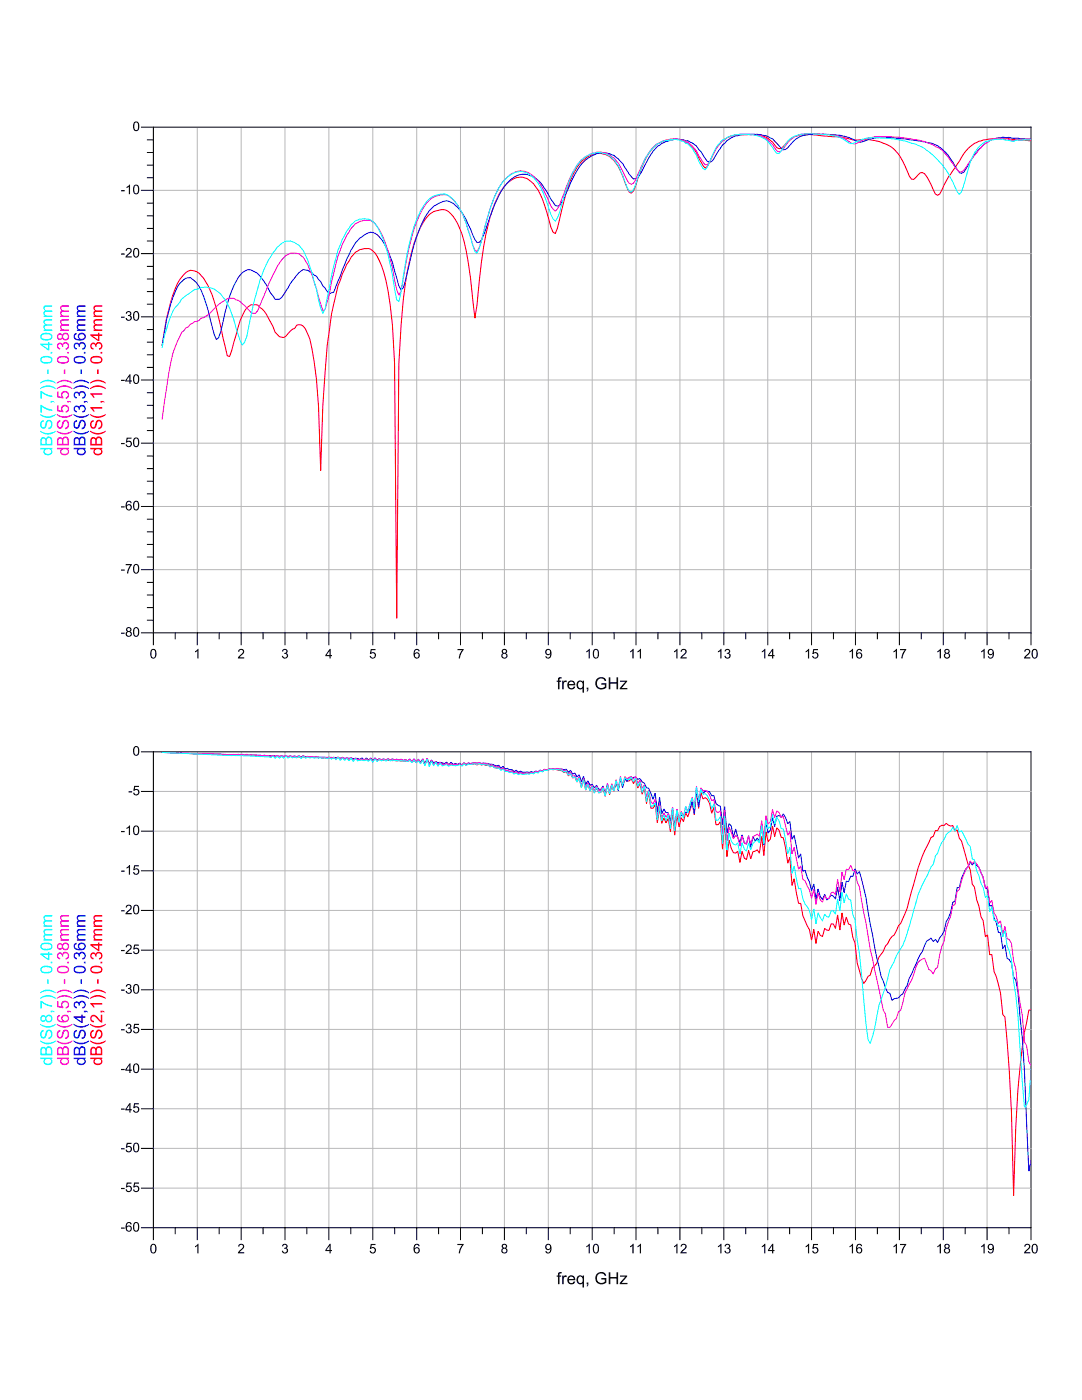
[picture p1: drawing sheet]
<svg xmlns="http://www.w3.org/2000/svg" width="216mm" height="279mm" viewBox="0 0 216 279" stroke-linecap="round" stroke-linejoin="round" font-family="sans-serif">
<g fill="none" stroke="#b8b8b8" stroke-width=".2">
<path d="M30.6 38h175.1M39.4 25.4v100.9M48.1 25.4v100.9M56.9 25.4v100.9M65.6 25.4v100.9M74.4 25.4v100.9M83.1 25.4v100.9M91.9 25.4v100.9M100.6 25.4v100.9M109.4 25.4v100.9M118.2 25.4v100.9M126.9 25.4v100.9"/>
<path d="M135.7 25.4v100.9M144.4 25.4v100.9M153.2 25.4v100.9M161.9 25.4v100.9M170.7 25.4v100.9M179.5 25.4v100.9M188.2 25.4v100.9M197 25.4v100.9M30.6 50.6h175.1M30.6 75.8h175.1M30.6 63.2h175.1M30.6 88.4h175.1"/>
<path d="M30.6 113.7h175.1M30.6 101.1h175.1"/>
</g>
<g fill="none" stroke="#000" stroke-width=".2">
<path d="M28.2 25.4h177.5v103.3M28.2 38h2.4M29.4 35.5h1.2M29.4 33h1.2M29.4 30.4h1.2M29.4 27.9h1.2M30.6 25.4v103.3M28.2 50.6h2.4M29.4 58.2h1.2M29.4 55.7h1.2M29.4 53.2h1.2M29.4 48.1h1.2"/>
<path d="M29.4 45.6h1.2M29.4 43.1h1.2M29.4 40.6h1.2M28.2 75.8h2.4M28.2 63.2h2.4M29.4 78.4h1.2M29.4 73.3h1.2M29.4 70.8h1.2M29.4 68.3h1.2M29.4 65.8h1.2M29.4 60.7h1.2M28.2 88.4h2.4"/>
<path d="M29.4 98.6h1.2M29.4 96h1.2M29.4 93.5h1.2M29.4 91h1.2M29.4 85.9h1.2M29.4 83.4h1.2M29.4 80.9h1.2M28.2 113.7h2.4M28.2 101.1h2.4M29.4 118.7h1.2M29.4 116.2h1.2M29.4 111.2h1.2"/>
<path d="M29.4 108.7h1.2M29.4 106.1h1.2M29.4 103.6h1.2M28.2 126.3h177.5M29.4 123.8h1.2M29.4 121.3h1.2M35 126.3v1.2M39.4 126.3v2.4M43.7 126.3v1.2M48.1 126.3v2.4M52.5 126.3v1.2M56.9 126.3v2.4"/>
<path d="M61.2 126.3v1.2M65.6 126.3v2.4M70 126.3v1.2M74.4 126.3v2.4M78.8 126.3v1.2M83.1 126.3v2.4M87.5 126.3v1.2M91.9 126.3v2.4M96.3 126.3v1.2M100.6 126.3v2.4M105 126.3v1.2M109.4 126.3v2.4"/>
<path d="M113.8 126.3v1.2M118.2 126.3v2.4M122.5 126.3v1.2M126.9 126.3v2.4M131.3 126.3v1.2M135.7 126.3v2.4M140 126.3v1.2M144.4 126.3v2.4M148.8 126.3v1.2M153.2 126.3v2.4M157.6 126.3v1.2M161.9 126.3v2.4"/>
<path d="M166.3 126.3v1.2M170.7 126.3v2.4M175.1 126.3v1.2M179.5 126.3v2.4M183.8 126.3v1.2M188.2 126.3v2.4M192.6 126.3v1.2M197 126.3v2.4M201.3 126.3v1.2"/>
</g>
<g fill="#000">
<path d="M38.9 130l.7-.5v1.9h-.2v-1.5l-.5 .3zM47.7 129.6a.62 .62 0 0 1 1 .2 .62 .62 0 0 1-.4 .9l-.5 .5h.9v.2h-1.2l.1-.4a1.15 1.15 0 0 0 .8-1.2l-.4-.1-.2 .4-.3-.1zM56.5 129.6a.51 .51 0 0 1 .7 0 .51 .51 0 0 1-.1 .8 .59 .59 0 0 1 0 1 .59 .59 0 0 1-.9-.5h.3a.38 .38 0 0 0 .4 .3 .38 .38 0 0 0 .3-.5 .38 .38 0 0 0-.5-.2v-.2a.33 .33 0 0 0 .4-.3 .33 .33 0 0 0-.3-.3 .33 .33 0 0 0-.3 .3h-.2zM74 129.5h.9v.3h-.7l-.1 .5a.63 .63 0 0 1 .9 .3 .63 .63 0 0 1-.4 .8 .63 .63 0 0 1-.8-.5h.2a.42 .42 0 0 0 .6 .2 .42 .42 0 0 0 .1-.6 .42 .42 0 0 0-.6 0h-.3zM91.3 129.5h1.2l-.6 1.2-.1 .7h-.3l.1-.5 .6-1.1h-.9z"/>
<path d="M24.2 37.9h.7v.3h-.7zM25.2 37.3l.7-.5v2h-.2v-1.5l-.5 .2zM26.8 37a.76 .76 0 0 1 .9 .1 .76 .76 0 0 1 .1 .9 .66 .66 0 0 1-.8 .8 .66 .66 0 0 1-.5-1zM26.9 37.2a1.06 1.06 0 0 0 .3 1.4 .99 .99 0 0 0 0-1.6z"/>
<path d="M26.8 24.3a.76 .76 0 0 1 .9 .2 .76 .76 0 0 1 .1 .9 .66 .66 0 0 1-.8 .8 .66 .66 0 0 1-.4-1zM26.9 24.6a1.06 1.06 0 0 0 .3 1.4 .99 .99 0 0 0 0-1.6z"/>
<path d="M24.2 50.6h.7v.2h-.7zM25.3 49.6a.62 .62 0 0 1 .9 .2 .62 .62 0 0 1-.3 .9l-.5 .5h.9v.2h-1.3l.2-.4a1.15 1.15 0 0 0 .8-1.2l-.5-.1-.2 .3h-.2zM26.8 49.6a.76 .76 0 0 1 .9 .2 .76 .76 0 0 1 .1 .9 .66 .66 0 0 1-.8 .7 .66 .66 0 0 1-.5-1zM26.9 49.8a1.06 1.06 0 0 0 .3 1.4 .99 .99 0 0 0 0-1.5z"/>
<path d="M24.2 75.8h.7v.2h-.7zM25.9 74.7h.1v1.2h.3v.2h-.3v.5h-.2v-.5h-.8v-.2zM25.8 75.1l-.6 .8h.6zM26.8 74.8a.76 .76 0 0 1 .9 .2 .76 .76 0 0 1 .1 .9 .66 .66 0 0 1-.8 .7 .66 .66 0 0 1-.5-.9zM26.9 75a1.06 1.06 0 0 0 .3 1.4 .99 .99 0 0 0 0-1.5z"/>
<path d="M24.2 63.2h.7v.2h-.7zM25.3 62.2a.51 .51 0 0 1 .8 0 .51 .51 0 0 1-.1 .8 .59 .59 0 0 1 0 1 .59 .59 0 0 1-.9-.5h.2a.38 .38 0 0 0 .4 .3 .38 .38 0 0 0 .4-.5 .38 .38 0 0 0-.6-.2l.1-.2a.33 .33 0 0 0 .4-.3 .33 .33 0 0 0-.3-.4 .33 .33 0 0 0-.4 .4h-.2zM26.8 62.2a.76 .76 0 0 1 .9 .2 .76 .76 0 0 1 .1 .9 .66 .66 0 0 1-.8 .7 .66 .66 0 0 1-.5-.9zM26.9 62.4a1.06 1.06 0 0 0 .3 1.4 .99 .99 0 0 0 0-1.5z"/>
<path d="M24.2 88.4h.7v.2h-.7zM25.3 87.3h.9v.3h-.7l-.1 .5a.63 .63 0 0 1 .9 .3 .63 .63 0 0 1-.4 .8 .63 .63 0 0 1-.8-.5h.2a.42 .42 0 0 0 .6 .2 .42 .42 0 0 0 .1-.6 .42 .42 0 0 0-.6 0h-.3zM26.8 87.4a.76 .76 0 0 1 .9 .2 .76 .76 0 0 1 .1 .9 .66 .66 0 0 1-.8 .7 .66 .66 0 0 1-.5-.9zM26.9 87.6a1.06 1.06 0 0 0 .3 1.5 .99 .99 0 0 0 0-1.6z"/>
<path d="M24.2 113.6h.7v.3h-.7zM25.1 112.6h1.2l-.5 1.1-.2 .8h-.3l.1-.6 .6-1.1h-.9zM26.8 112.7a.76 .76 0 0 1 .9 .1 .76 .76 0 0 1 .1 .9 .66 .66 0 0 1-.8 .8 .66 .66 0 0 1-.5-1zM26.9 112.9a1.06 1.06 0 0 0 .3 1.4 .99 .99 0 0 0 0-1.6z"/>
<path d="M24.2 101h.7v.3h-.7zM25.3 100.2l.3-.2h.3l.4 .4h-.3a.4 .4 0 0 0-.5-.2 .4 .4 0 0 0-.2 .5v.2a.61 .61 0 0 1 .9 0 .61 .61 0 0 1-.2 .9 .61 .61 0 0 1-.9-.3v-.9zM25.3 101.3a.41 .41 0 0 0 .8 0 .41 .41 0 0 0-.8 0zM26.8 100a.76 .76 0 0 1 .9 .2 .76 .76 0 0 1 .1 .9 .66 .66 0 0 1-.8 .8 .66 .66 0 0 1-.5-1zM26.9 100.3a1.06 1.06 0 0 0 .3 1.4 .99 .99 0 0 0 0-1.6z"/>
<path d="M24.2 126.3h.7v.2h-.7zM25.3 125.3a.51 .51 0 0 1 .8 0 .51 .51 0 0 1-.1 .7 .57 .57 0 0 1 .1 .9 .57 .57 0 0 1-.8 0 .57 .57 0 0 1 .1-.9l-.2-.2zM25.4 125.6a.31 .31 0 0 0 .6 0 .31 .31 0 0 0-.6 0zM25.3 126.5a.4 .4 0 0 0 .8 0 .4 .4 0 0 0-.8 0zM26.8 125.3a.76 .76 0 0 1 .9 .2 .76 .76 0 0 1 .1 .8 .66 .66 0 0 1-.8 .8 .66 .66 0 0 1-.5-1zM26.9 125.5a1.06 1.06 0 0 0 .3 1.4 .99 .99 0 0 0 0-1.6z"/>
<path d="M30.3 129.6a.76 .76 0 0 1 .8 .2 .76 .76 0 0 1 .1 .9 .66 .66 0 0 1-.8 .7 .66 .66 0 0 1-.4-.9zM30.3 129.8a1.06 1.06 0 0 0 .3 1.4 .99 .99 0 0 0 0-1.5z"/>
<path d="M65.8 129.5h.2v1.2h.2v.3h-.2v.4h-.3v-.4h-.8v-.3zM65.7 129.9l-.5 .8h.5z"/>
<path d="M82.7 129.7l.3-.2h.4l.3 .5h-.2a.4 .4 0 0 0-.5-.3 .4 .4 0 0 0-.2 .5l-.1 .2a.61 .61 0 0 1 1 .1 .61 .61 0 0 1-.3 .9 .61 .61 0 0 1-.8-.3l-.1-.9zM82.8 130.8a.41 .41 0 0 0 .8 0 .41 .41 0 0 0-.8 0z"/>
<path d="M100.2 129.6a.51 .51 0 0 1 .8 0 .51 .51 0 0 1-.1 .8 .57 .57 0 0 1 .2 .8 .57 .57 0 0 1-.9 0 .57 .57 0 0 1 .2-.8l-.3-.3zM100.3 130a.31 .31 0 0 0 .6 0 .31 .31 0 0 0-.6 0zM100.3 130.9a.39 .39 0 0 0 .7 0 .39 .39 0 0 0-.7 0z"/>
<path d="M109 129.7a.68 .68 0 0 1 .8-.1 .68 .68 0 0 1 .2 .8 .67 .67 0 0 1-.3 .9 .67 .67 0 0 1-.9-.3l.2-.1a.43 .43 0 0 0 .6 .3 .43 .43 0 0 0 .2-.6v-.1a.6 .6 0 0 1-.9 .1 .6 .6 0 0 1 .1-.9zM109 130.1a.41 .41 0 0 0 .8 0 .41 .41 0 0 0-.8 0z"/>
<path d="M117 130l.7-.5v1.9h-.2v-1.5l-.5 .3zM118.6 129.6a.76 .76 0 0 1 .8 .2 .76 .76 0 0 1 .1 .9 .66 .66 0 0 1-.7 .7 .66 .66 0 0 1-.5-.9zM118.6 129.8a1.06 1.06 0 0 0 .3 1.4 .99 .99 0 0 0 0-1.5z"/>
<path d="M125.7 130l.7-.5v1.9h-.2v-1.5l-.5 .3zM127.2 130l.7-.5v1.9h-.2v-1.5l-.5 .3z"/>
<path d="M134.5 130l.7-.5v1.9h-.2v-1.5l-.5 .3zM136 129.6a.62 .62 0 0 1 1 .2 .62 .62 0 0 1-.4 .9l-.5 .5h.9v.2h-1.2l.1-.4a1.15 1.15 0 0 0 .8-1.2l-.4-.1-.3 .4-.2-.1z"/>
<path d="M143.3 130l.7-.5v1.9h-.3v-1.5l-.4 .3zM144.8 129.6a.51 .51 0 0 1 .7 0 .51 .51 0 0 1-.1 .8 .59 .59 0 0 1 0 1 .59 .59 0 0 1-.8-.5h.2a.38 .38 0 0 0 .4 .3 .38 .38 0 0 0 .3-.5 .38 .38 0 0 0-.5-.2v-.2a.33 .33 0 0 0 .5-.3 .33 .33 0 0 0-.4-.3 .33 .33 0 0 0-.3 .3h-.2z"/>
<path d="M152 130l.7-.5v1.9h-.2v-1.5l-.5 .3zM154.1 129.5h.2v1.2h.3v.3h-.3v.4h-.2v-.4h-.9v-.3zM154.1 129.9l-.6 .8h.6z"/>
<path d="M160.8 130l.7-.5v1.9h-.3v-1.5l-.4 .3zM162.3 129.5h.9v.3h-.7l-.1 .5a.63 .63 0 0 1 .9 .3 .63 .63 0 0 1-.5 .8 .63 .63 0 0 1-.7-.5h.2a.42 .42 0 0 0 .6 .2 .42 .42 0 0 0 .1-.6 .42 .42 0 0 0-.6 0h-.3z"/>
<path d="M169.5 130l.7-.5v1.9h-.2v-1.5l-.5 .3zM171 129.7l.3-.2h.4l.3 .5h-.2a.4 .4 0 0 0-.5-.3 .4 .4 0 0 0-.3 .5v.2a.61 .61 0 0 1 .9 .1 .61 .61 0 0 1-.2 .9 .61 .61 0 0 1-.8-.3l-.1-.9zM171.1 130.8a.41 .41 0 0 0 .8 0 .41 .41 0 0 0-.8 0z"/>
<path d="M178.3 130l.7-.5v1.9h-.3v-1.5l-.4 .3zM179.6 129.5h1.2l-.5 1.2-.2 .7h-.2v-.5l.6-1.1h-.9z"/>
<path d="M187 130l.7-.5v1.9h-.2v-1.5l-.5 .3zM188.6 129.6a.51 .51 0 0 1 .7 0 .51 .51 0 0 1-.1 .8 .57 .57 0 0 1 .2 .8 .57 .57 0 0 1-.9 0 .57 .57 0 0 1 .2-.8l-.3-.3zM188.6 130a.35 .35 0 0 0 .7 0 .35 .35 0 0 0-.7 0zM188.6 130.9a.39 .39 0 0 0 .7 0 .39 .39 0 0 0-.7 0z"/>
<path d="M195.8 130l.7-.5v1.9h-.3v-1.5l-.4 .3zM197.2 129.7a.68 .68 0 0 1 .9-.1 .68 .68 0 0 1 .2 .8 .67 .67 0 0 1-.3 .9 .67 .67 0 0 1-.9-.3l.2-.1a.43 .43 0 0 0 .6 .3 .43 .43 0 0 0 .2-.6v-.1a.6 .6 0 0 1-.9 .1 .6 .6 0 0 1 0-.9zM197.3 130.1a.41 .41 0 0 0 .8 0 .41 .41 0 0 0-.8 0z"/>
<path d="M204.6 129.6a.62 .62 0 0 1 .9 .2 .62 .62 0 0 1-.3 .9l-.5 .5h.9v.2h-1.3l.2-.4a1.15 1.15 0 0 0 .7-1.2l-.4-.1-.2 .4-.2-.1zM206.1 129.6a.76 .76 0 0 1 .9 .2 .76 .76 0 0 1 .1 .9 .66 .66 0 0 1-.8 .7 .66 .66 0 0 1-.5-.9zM206.2 129.8a1.06 1.06 0 0 0 .3 1.4 .99 .99 0 0 0 0-1.5z"/>
</g>
<path d="M205.6 28.1l-2.5-.2-.4-.2-.4 .2-1.4-.3-.4 .2-.4-.2-2.2 .1a7 7 0 0 0-3.9 1.2l-1.3 1.3-1.3 2a39 39 0 0 0-3.9 6.5l-.4 .3-.4-.3-.9-1.9a4.3 4.3 0 0 0-1.8-2.4l-.4 .1-1.3 1.3h-.4l-.4-.6-.9-2.1a8.1 8.1 0 0 0-8.2-5.2 7.8 7.8 0 0 1-4-.4l-6-.6a7.7 7.7 0 0 0-4.4 .6l-2.1 2.1-.4 .1-.5-.2-.4-.6a5.1 5.1 0 0 0-4.8-2h-1.7a5.6 5.6 0 0 0-5.7 3.6l-1.3 2.7-.4 .3-.4-.5-1.3-2.5-.9-1.2-.9-.8-.4-.1-.4-.4-.9-.2a5.5 5.5 0 0 0-3.9 .8l-.4 .1-.9 .8-1.3 1.9-1.3 3-1.3 3.7-.4 .5-.5-.3-.8-2a9.7 9.7 0 0 0-3.1-5.1 4.2 4.2 0 0 0-5.2 .7 14 14 0 0 0-3.4 6.6l-1.8 7-.4 1.1-.4-.3-.5-.9-1.3-4.5a9.1 9.1 0 0 0-3.4-5.3 3.6 3.6 0 0 0-4.4 1.4 18.9 18.9 0 0 0-3.4 8 91.5 91.5 0 0 0-2.2 15.8l-.4 2.7-.5-3.7a68.3 68.3 0 0 0-2.1-13.1 8.9 8.9 0 0 0-3.1-4.7 4.2 4.2 0 0 0-4.7 2.5l-.9 1.8a44.8 44.8 0 0 0-3 13.6l-.9 12.7-.4 50.8-.5-50.9a76.8 76.8 0 0 0-2.1-18.2 7.7 7.7 0 0 0-2.6-4.6 3.5 3.5 0 0 0-3.9 1.6 24.6 24.6 0 0 0-3.5 9.4 131.6 131.6 0 0 0-2.2 20.3l-.4 12.9-.4-12.8a75.1 75.1 0 0 0-1.8-13.4l-.9-2a1.31 1.31 0 0 0-1.7-.8l-.4 .7-.4 .1-.9 .9a1.17 1.17 0 0 1-1 .8 1.17 1.17 0 0 1-1.2-.7l-.4-.4-.4-1.1-.9-1.7a4.5 4.5 0 0 0-1.7-2.1l-.5-.5-1.3-.1a3.2 3.2 0 0 0-1.7 2.1l-.9 2.3-1.7 6-.5-.2-2.1-9.4a14.7 14.7 0 0 0-3.5-7.1l-.8-.4a2.18 2.18 0 0 0-2.6 1.2 16.9 16.9 0 0 0-2.6 6.5l-.5 1.8-.8 5.3" fill="none" stroke="#f00" stroke-width=".2"/>
<path d="M205.6 28l.1 .1z" fill="#f00"/>
<path d="M111.4 135.3l.7-.1-.1 .2-.4 .1v.3h.4v.3h-.4v1.5h-.3v-1.5h-.2v-.3h.2zM112.2 135.8h.3v.3l.1-.2 .4-.1 .1 .1-.1 .3a.38 .38 0 0 0-.4 0 .38 .38 0 0 0-.1 .5v.9h-.3zM113.4 136a.8 .8 0 0 1 1-.1 .8 .8 0 0 1 .4 .9h-1.3a.5 .5 0 0 0 .4 .5 .5 .5 0 0 0 .6-.3h.3a.86 .86 0 0 1-1.2 .5 .86 .86 0 0 1-.3-1.3zM113.7 136.2l-.2 .3h1l-.1-.3a.48 .48 0 0 0-.7 0zM115.2 136l.6-.2 .5 .3v-.3h.2v2.4h-.3v-.8a.78 .78 0 0 1-1 0 .78 .78 0 0 1-.1-1zM115.5 136.2a.61 .61 0 0 0-.2 .8 .61 .61 0 0 0 .8 .2 .61 .61 0 0 0 .2-.8 .61 .61 0 0 0-.8-.2zM117.1 137.2h.3v.5l-.3 .3-.1-.1 .2-.3h-.1zM119.2 135.4a1.11 1.11 0 0 1 1.8 .4l-.3 .1a.86 .86 0 0 0-1.2-.4 .86 .86 0 0 0-.3 1.2 .93 .93 0 0 0 1.5 .4v-.5h-.7v-.3h1v.9a1.29 1.29 0 0 1-1.9 .1 1.29 1.29 0 0 1 .1-1.9zM121.5 135.2h.3v1h1.2v-1h.3v2.4h-.3v-1.2h-1.2v1.2h-.3zM123.7 135.8h1.4v.2l-1.1 1.3h1.2v.3h-1.5v-.3l1.1-1.2h-1.1z" fill="#000"/>
<path d="M18 89.4h2.4v.2h-.2a.8 .8 0 0 1-.1 1.1 .8 .8 0 0 1-1 .1 .65 .65 0 0 1-.2-1.1h-.9zM19 89.8a.59 .59 0 0 0 .2 .8 .59 .59 0 0 0 .8-.2 .59 .59 0 0 0-.2-.8 .59 .59 0 0 0-.8 .2zM18.2 87.4l.4-.2 .5 .3a.67 .67 0 0 1 .9-.3 .67 .67 0 0 1 .4 .8v.9h-2.4v-1.1zM18.4 87.7l-.1 .9h.7v-.5a.39 .39 0 0 0-.1-.5 .39 .39 0 0 0-.5 .1zM19.4 87.6l-.1 1h.8v-.6a.43 .43 0 0 0-.2-.5 .43 .43 0 0 0-.5 .1zM18 85.9l.5 .3a2.72 2.72 0 0 0 2.6-.3v.2a2.4 2.4 0 0 1-3.1 0zM18.2 84.1l.5-.3v.3a.56 .56 0 0 0-.4 .6 .56 .56 0 0 0 .4 .6l.2-.2a1.39 1.39 0 0 1 .8-1.3 .97 .97 0 0 1 .7 1 .97 .97 0 0 1-.8 .9v-.3a.65 .65 0 0 0 .6-.7 .65 .65 0 0 0-.6-.6l-.2 .3a1.23 1.23 0 0 1-.8 1.2 .91 .91 0 0 1-.4-1.5zM18 82.6l.5 .3a2.72 2.72 0 0 0 2.6-.3v.2a2.4 2.4 0 0 1-3.1 0zM18 81.3h2.4v.2h-1.9l.4 .6h-.3l-.6-.7zM20.1 80h.5l.3 .3-.2 .1-.3-.2v.2h-.3zM18 78.5h2.4v.3h-1.9l.4 .6h-.3l-.6-.7zM18 77.5a2.4 2.4 0 0 1 3.1 0v.2a2.75 2.75 0 0 0-3.1 0zM18 76.4a2.4 2.4 0 0 1 3.1 0v.2a2.75 2.75 0 0 0-3.1 0zM19.4 73.7h.3v.9h-.3zM18.2 71.3a1.58 1.58 0 0 1 2.2 .3 .9 .9 0 0 1-1.2 1 .84 .84 0 0 1-1-.2 .84 .84 0 0 1 0-1.1zM18.4 71.5a.4 .4 0 0 0-.1 .4 .4 .4 0 0 0 .3 .3l1 .1a.51 .51 0 0 0 .5-.7l-.5-.3zM20.1 70.2h.3v.4h-.3zM18.2 68.6l.6-.2 .3 .3a.74 .74 0 0 1 1.3 0 .74 .74 0 0 1-.6 1.1l-.1-.3a.48 .48 0 0 0 .5-.5 .48 .48 0 0 0-.6-.4 .48 .48 0 0 0-.3 .6h-.3a.41 .41 0 0 0-.3-.5 .41 .41 0 0 0-.5 .4 .41 .41 0 0 0 .5 .4l-.1 .3a.73 .73 0 0 1-.4-1.2zM18 66.7h1.6v-.3h.2v.3h.6v.3h-.6v1.1h-.2l-1.6-1.1zM18.5 67l1.1 .8v-.8zM18.8 63.8l.4-.1h1.2v.3h-1.1a.36 .36 0 0 0-.4 .3 .36 .36 0 0 0 .3 .4h1.2v.3h-1.1a.39 .39 0 0 0-.4 .5 .39 .39 0 0 0 .6 .2h.9v.3h-1.7v-.2h.2a.58 .58 0 0 1 0-1l-.2-.4zM18.8 61.1l.4-.2h1.2v.3h-1.1a.36 .36 0 0 0-.4 .3 .36 .36 0 0 0 .3 .4l1.2 .1v.2h-1.1a.39 .39 0 0 0-.4 .6 .39 .39 0 0 0 .6 .2h.9v.3h-1.7v-.3h.2a.58 .58 0 0 1 0-1l-.2-.3z" fill="#f00"/>
<path d="M205.6 27.7l-3.3-.1a6.5 6.5 0 0 0-6.6 1.9l-1.3 1.3-2.1 3.6-.4 .2-.5-.2a21 21 0 0 0-3.4-4.7 6 6 0 0 0-3.5-1.4l-2.6-.4a22.8 22.8 0 0 0-8.3-.2l-.8 .3a2.1 2.1 0 0 1-2.6-.2 16.3 16.3 0 0 0-7.4-1 5.6 5.6 0 0 0-5.6 2.7l-.5 .3-.4 .1-.8-.8a5.3 5.3 0 0 0-4.8-2.3 7.4 7.4 0 0 0-6.5 2.1l-1.8 2.8-.4 .5-.4 .2a4.5 4.5 0 0 1-1.7-2.2l-.9-1.1-.9-.6-.9-.4-.4 .1-.4-.4h-.9a5.7 5.7 0 0 0-3.9 1.2l-.4 .2-.9 1-.9 1.4-1.7 3.2-.4 .6-.5 .3h-.4l-.4-.4-1.8-2.7-.4-.4a4.3 4.3 0 0 0-6.1-.9 8.4 8.4 0 0 0-3.4 4.4l-1.8 3.9-.8 1.4h-.9l-.9-1.2a9.1 9.1 0 0 0-3.9-4.7 3.9 3.9 0 0 0-4.7 1.4 19 19 0 0 0-3.5 6.7l-1.3 3.8-.4 .9-.5 .5h-.4l-.4-.6-1.3-2.9a8.1 8.1 0 0 0-3.9-4.7 3.9 3.9 0 0 0-3.1 1l-.8 .8a25.8 25.8 0 0 0-3.9 10.3l-1.3 5.2-.5 .3-.4-.7-.4-1.6a24.5 24.5 0 0 0-3.1-7.7 2.29 2.29 0 0 0-2.6-1.3 6.5 6.5 0 0 0-3.4 3.4l-.9 1.8-2.6 6.6-.9 .3-1.3-1.5-.4-.9-.9-1.1-.8-.7a2.77 2.77 0 0 0-1.8-.6 9.5 9.5 0 0 0-3 3.7l-.9 1.3a1.39 1.39 0 0 1-1.7 .9l-2.6-4.1a3.4 3.4 0 0 0-3-1.7 5.6 5.6 0 0 0-2.6 3.1l-1.4 3.7-1.2 5.4-.5 1.3-.4 .4-.4-1-1.3-5.2-.9-2.6a6 6 0 0 0-2.6-3.6 1.77 1.77 0 0 0-1.7 .8 6.1 6.1 0 0 0-1.8 3.1 48.8 48.8 0 0 0-2.1 9.7" fill="none" stroke="#00f" stroke-width=".2"/>
<g fill="#00f">
<path d="M205.5 27.7h.2z"/>
<path d="M14.7 89.4h2.4v.2h-.2a.8 .8 0 0 1-.1 1.1 .8 .8 0 0 1-1.1 .1 .65 .65 0 0 1-.2-1.1h-.8zM15.7 89.8a.59 .59 0 0 0 .2 .8 .59 .59 0 0 0 .8-.2 .59 .59 0 0 0-.2-.8 .59 .59 0 0 0-.8 .2zM14.9 87.4l.4-.2 .5 .3a.67 .67 0 0 1 .9-.3 .67 .67 0 0 1 .4 .8v.9h-2.4v-1.1zM15.1 87.7l-.1 .9h.7v-.5a.39 .39 0 0 0-.1-.5 .39 .39 0 0 0-.5 .1zM16.1 87.6l-.1 1h.8v-.6a.43 .43 0 0 0-.2-.5 .43 .43 0 0 0-.5 .1zM14.7 85.9l.4 .3a2.72 2.72 0 0 0 2.7-.3v.2a2.4 2.4 0 0 1-3.1 0zM14.8 84.1l.6-.3v.3a.56 .56 0 0 0-.5 .6 .56 .56 0 0 0 .5 .6l.2-.2a1.39 1.39 0 0 1 .8-1.3 .97 .97 0 0 1 .7 1 .97 .97 0 0 1-.8 .9v-.3a.65 .65 0 0 0 .5-.7 .65 .65 0 0 0-.5-.6l-.2 .3a1.23 1.23 0 0 1-.8 1.2 .91 .91 0 0 1-.5-1.5zM14.7 82.6l.4 .3a2.72 2.72 0 0 0 2.7-.3v.2a2.4 2.4 0 0 1-3.1 0zM14.9 81.1l.6-.2 .3 .3a.74 .74 0 0 1 1.3 0 .74 .74 0 0 1-.7 1.2v-.3a.48 .48 0 0 0 .5-.6 .48 .48 0 0 0-.7-.4 .48 .48 0 0 0-.3 .7l-.2-.1a.41 .41 0 0 0-.3-.5 .41 .41 0 0 0-.5 .4 .41 .41 0 0 0 .5 .4l-.1 .3a.73 .73 0 0 1-.4-1.2zM16.7 80h.5l.3 .3-.1 .1-.3-.2v.2h-.4zM14.9 78.3l.6-.1 .3 .3a.74 .74 0 0 1 1.3 0 .74 .74 0 0 1-.7 1.1v-.3a.48 .48 0 0 0 .5-.6 .48 .48 0 0 0-.7-.3 .48 .48 0 0 0-.3 .6h-.2a.41 .41 0 0 0-.3-.6 .41 .41 0 0 0-.5 .5 .41 .41 0 0 0 .5 .4l-.1 .3a.73 .73 0 0 1-.4-1.3zM14.7 77.5a2.4 2.4 0 0 1 3.1 0v.2a2.75 2.75 0 0 0-3.1 0zM14.7 76.4a2.4 2.4 0 0 1 3.1 0v.2a2.75 2.75 0 0 0-3.1 0zM16.1 73.7h.3v.9h-.3zM14.9 71.3a1.58 1.58 0 0 1 2.2 .3 .9 .9 0 0 1-1.2 1 .84 .84 0 0 1-1-.2 .84 .84 0 0 1 0-1.1zM15.1 71.5a.4 .4 0 0 0-.2 .4 .4 .4 0 0 0 .4 .3l.9 .1a.51 .51 0 0 0 .6-.7l-.6-.3zM16.7 70.2h.4v.4h-.4zM14.9 68.6l.6-.2 .3 .3a.74 .74 0 0 1 1.3 0 .74 .74 0 0 1-.7 1.1v-.3a.48 .48 0 0 0 .5-.5 .48 .48 0 0 0-.7-.4 .48 .48 0 0 0-.3 .6h-.2a.41 .41 0 0 0-.3-.5 .41 .41 0 0 0-.5 .4 .41 .41 0 0 0 .5 .4l-.1 .3a.73 .73 0 0 1-.4-1.2zM14.8 66.7l.5-.3v.3a.5 .5 0 0 0-.3 .7 .5 .5 0 0 0 .6 .3h.2a.77 .77 0 0 1 .1-1.1 .77 .77 0 0 1 1.1 0 .77 .77 0 0 1-.2 1.1 1.36 1.36 0 0 1-2.1-.6zM15.9 67.1a.5 .5 0 0 0 1 0 .5 .5 0 0 0-1 0zM15.5 63.8l.4-.1h1.2v.3h-1.1a.36 .36 0 0 0-.5 .3 .36 .36 0 0 0 .3 .4h1.3v.3h-1.1a.39 .39 0 0 0-.4 .5 .39 .39 0 0 0 .6 .2h.9v.3h-1.7v-.2h.2a.58 .58 0 0 1 0-1l-.3-.4zM15.5 61.1l.4-.2h1.2v.3h-1.1a.36 .36 0 0 0-.5 .3 .36 .36 0 0 0 .3 .4l1.3 .1v.2h-1.1a.39 .39 0 0 0-.4 .6 .39 .39 0 0 0 .6 .2h.9v.3h-1.7v-.3h.2a.58 .58 0 0 1 0-1l-.3-.3z"/>
</g>
<path d="M205.6 27.8h-2.5l-.4 .1-.4 .2-.9-.2a6.7 6.7 0 0 0-3.9 .2 14.6 14.6 0 0 0-4.3 4.7l-.9 1.2-.4 .3h-.5l-.9-.9-1.7-2.5a3.9 3.9 0 0 0-2.1-1.7l-.5-.3-1.3-.5a27.5 27.5 0 0 0-11.7-.9l-1.7 .9a1.53 1.53 0 0 1-2.2-.2 9.6 9.6 0 0 0-5.6-1.5h-.9a6.1 6.1 0 0 0-5.6 1.8 4 4 0 0 1-1.7 1.8l-.5-.2-.4-.6a5.1 5.1 0 0 0-4.8-2.6 7.8 7.8 0 0 0-4.7 .6l-.5 .4-.4 .2-.9 1-1.7 3.1-.5 .7h-.4l-1.3-1.8-.4-1-.9-1-.9-.7-.4-.1-.4-.3-1.8-.3a7.4 7.4 0 0 0-3.9 1.3l-.8 .9-.9 1.3-2.6 5.4-.4 .2-.5-.2-1.7-3.3a5.3 5.3 0 0 0-3-2.8l-.9-.2a6.3 6.3 0 0 0-5.6 4.1l-1.3 2.9-1.3 3.6-.5 .8-.4 .4-.9-1a16.5 16.5 0 0 0-3.4-5.9 3.6 3.6 0 0 0-5.2 .1 13.6 13.6 0 0 0-3.5 6.3l-.9 3a22.5 22.5 0 0 1-1.7 5.6l-.4-.3-1.3-3.9a12.4 12.4 0 0 0-3.9-6.9 3.7 3.7 0 0 0-3.9 .8 16.6 16.6 0 0 0-3.5 7.3l-.9 3.7-1.3 7.2-.4 .8-.4-1.1-.9-4.4-.9-3.3-1.3-3.4a3.9 3.9 0 0 0-2.6-2.8 3.7 3.7 0 0 0-3.9 2.4l-1.3 2.4-.8 2.3-1.4 5.3-.4 2.4-.8 3.1-.5 .2-2.1-7.1-1.4-2.8a2.64 2.64 0 0 0-2.3-1.6 2.64 2.64 0 0 0-2.4 1.4 50.2 50.2 0 0 0-4.3 9.1l-.5 1-.4 .5-.9-.1a9.8 9.8 0 0 0-3.4-2.9 2.19 2.19 0 0 0-2.2 .7l-.9 .6-2.1 2-.9 .6-.5 .1-.4 .4-.8 .3-.9 .5-.4 .5-.5 .2-.8 .9-.5 1a21 21 0 0 0-2.1 7.2l-1.3 9.1" fill="none" stroke="#f0f" stroke-width=".2"/>
<g fill="#f0f">
<path d="M205.6 27.7l.1 .1z"/>
<path d="M11.4 89.4h2.3v.2h-.2a.8 .8 0 0 1 0 1.1 .8 .8 0 0 1-1.1 .1 .65 .65 0 0 1-.2-1.1h-.8zM12.4 89.8a.59 .59 0 0 0 .2 .8 .59 .59 0 0 0 .8-.2 .59 .59 0 0 0-.2-.8 .59 .59 0 0 0-.8 .2zM11.5 87.4l.5-.2 .5 .3a.67 .67 0 0 1 .8-.3 .67 .67 0 0 1 .4 .8v.9h-2.3v-1.1zM11.7 87.7v.9h.7v-.5a.39 .39 0 0 0-.2-.5 .39 .39 0 0 0-.5 .1zM12.7 87.6v1h.8v-.6a.43 .43 0 0 0-.2-.5 .43 .43 0 0 0-.6 .1zM11.3 85.9l.5 .3a2.72 2.72 0 0 0 2.6-.3v.2a2.4 2.4 0 0 1-3.1 0zM11.5 84.1l.5-.3 .1 .3a.56 .56 0 0 0-.5 .6 .56 .56 0 0 0 .5 .6l.1-.2a1.39 1.39 0 0 1 .9-1.3 .97 .97 0 0 1 .7 1 .97 .97 0 0 1-.8 .9v-.3a.65 .65 0 0 0 .5-.7 .65 .65 0 0 0-.5-.6l-.2 .3a1.23 1.23 0 0 1-.8 1.2 .91 .91 0 0 1-.5-1.5zM11.3 82.6l.5 .3a2.72 2.72 0 0 0 2.6-.3v.2a2.4 2.4 0 0 1-3.1 0zM11.4 80.9h.3v.9l.6 .2a.79 .79 0 0 1 .4-1.2 .79 .79 0 0 1 1.1 .6 .79 .79 0 0 1-.7 1v-.3a.52 .52 0 0 0 .3-.7 .52 .52 0 0 0-.6-.3 .52 .52 0 0 0-.4 .6l.3 .3-.1 .3-1.2-.2zM13.4 80h.5l.3 .3-.1 .1-.4-.2v.2h-.3zM11.4 78.1h.3v1l.6 .1a.79 .79 0 0 1 .4-1.1 .79 .79 0 0 1 1.1 .5 .79 .79 0 0 1-.7 1v-.3a.52 .52 0 0 0 .3-.7 .52 .52 0 0 0-.6-.3 .52 .52 0 0 0-.4 .7l.3 .3-.1 .2-1.2-.2zM11.3 77.5a2.4 2.4 0 0 1 3.1 0v.2a2.75 2.75 0 0 0-3.1 0zM11.3 76.4a2.4 2.4 0 0 1 3.1 0v.2a2.75 2.75 0 0 0-3.1 0zM12.7 73.7h.3v.9h-.3zM11.5 71.3a1.58 1.58 0 0 1 2.3 .3 .9 .9 0 0 1-1.2 1 .84 .84 0 0 1-1-.2 .84 .84 0 0 1-.1-1.1zM11.8 71.5a.4 .4 0 0 0-.2 .4 .4 .4 0 0 0 .4 .3l.9 .1a.51 .51 0 0 0 .6-.7l-.6-.3zM13.4 70.2h.3v.4h-.3zM11.5 68.6l.6-.2 .4 .3a.74 .74 0 0 1 1.2 0 .74 .74 0 0 1-.6 1.1v-.3a.48 .48 0 0 0 .4-.5 .48 .48 0 0 0-.6-.4 .48 .48 0 0 0-.3 .6h-.2a.41 .41 0 0 0-.4-.5 .41 .41 0 0 0-.4 .4 .41 .41 0 0 0 .4 .4v.3a.73 .73 0 0 1-.5-1.2zM11.5 66.7l.6-.2 .4 .3a.71 .71 0 0 1 1-.2 .71 .71 0 0 1 0 1.1 .71 .71 0 0 1-1-.2 .63 .63 0 0 1-1 .2 .63 .63 0 0 1 0-1zM11.6 67.2a.4 .4 0 0 0 .8 0 .4 .4 0 0 0-.8 0zM12.6 67.2a.48 .48 0 0 0 .9 0 .48 .48 0 0 0-.9 0zM12.1 63.8l.5-.1h1.1v.3h-1a.36 .36 0 0 0-.5 .3 .36 .36 0 0 0 .3 .4h1.2v.3h-1.1a.39 .39 0 0 0-.3 .5 .39 .39 0 0 0 .6 .2h.8v.3h-1.7v-.2h.3a.58 .58 0 0 1 0-1l-.3-.4zM12.1 61.1l.5-.2h1.1v.3h-1a.36 .36 0 0 0-.5 .3 .36 .36 0 0 0 .3 .4l1.2 .1v.2h-1.1a.39 .39 0 0 0-.3 .6 .39 .39 0 0 0 .6 .2h.8v.3h-1.7v-.3h.3a.58 .58 0 0 1 0-1l-.3-.3z"/>
</g>
<path d="M205.6 27.9h-2.5l-.8 .3-.9-.2a7.5 7.5 0 0 0-5.2 .6l-.9 .7a9.3 9.3 0 0 0-2.1 4.6l-.9 3.2-.4 1.2-.5 .5-.4-.6-.5-.9a15.8 15.8 0 0 0-6.9-8.1 22.1 22.1 0 0 0-10.8-1.6l-1.7 .6a1.61 1.61 0 0 1-2.2 0 9.7 9.7 0 0 0-5.2-1.4l-1.8-.1a5.9 5.9 0 0 0-4.7 1.5l-1.7 2.4h-.5l-1.3-1.7a5.4 5.4 0 0 0-4.3-2.1 7.9 7.9 0 0 0-5.2 1.1l-1.3 1.6-1.8 3.9-.4 .5-.4-.3-.4-.6-.9-2-.9-1.4-.9-.9-.4-.1-.4-.4a5.9 5.9 0 0 0-7.4 3l-1.3 3.1-.9 2.5-.4 1-.4 .6-.5-.3-.4-.8-1.3-3.3a5.7 5.7 0 0 0-3-3.4 5.2 5.2 0 0 0-6.1 3.2l-1.3 2.8-1.7 5.7-.9 1.9-.4-.5-.5-.9-1.3-3.7a7.2 7.2 0 0 0-3.9-4.7 4.1 4.1 0 0 0-4.3 1.8 22.7 22.7 0 0 0-3.5 8.5 28.3 28.3 0 0 1-1.7 5.8l-.4-.3-1.3-4.1a13.2 13.2 0 0 0-3.5-6.7 2.18 2.18 0 0 0-2.6-.5 4.9 4.9 0 0 0-3.5 3.2 41 41 0 0 0-3.4 13.1l-.5 3-.4 2-.4-.4-1.3-7a21.4 21.4 0 0 0-3.1-8.2 3.1 3.1 0 0 0-4.7 .2 19.5 19.5 0 0 0-3.5 8.3l-1.7 8.5-.5 .9-.8-2.6-1.3-5.5-.9-2.5a6 6 0 0 0-2.6-3.5l-.9-.3h-.8l-.9 .5a13.1 13.1 0 0 0-3.9 6.3l-1.8 5.9-1.2 6.3-.5 1.2-.4 .6-.4-.8-.9-2.7a13.1 13.1 0 0 0-3.5-7.1 4 4 0 0 0-3.9-.7l-.4 .2-.4-.1-2.6 2-1.8 2.3-.8 2.2-.9 2.9-.4 2.2" fill="none" stroke="#0ff" stroke-width=".2"/>
<g fill="#0ff">
<path d="M205.5 27.9h.2z"/>
<path d="M8 89.4h2.4v.2h-.2a.8 .8 0 0 1 0 1.1 .8 .8 0 0 1-1.1 .1 .65 .65 0 0 1-.2-1.1h-.9zM9.1 89.8a.59 .59 0 0 0 .2 .8 .59 .59 0 0 0 .8-.2 .59 .59 0 0 0-.2-.8 .59 .59 0 0 0-.8 .2zM8.2 87.4l.5-.2 .5 .3a.67 .67 0 0 1 .8-.3 .67 .67 0 0 1 .4 .8v.9h-2.4l.1-1.1zM8.4 87.7l-.1 .9h.7v-.5a.39 .39 0 0 0-.1-.5 .39 .39 0 0 0-.5 .1zM9.4 87.6l-.1 1h.8v-.6a.43 .43 0 0 0-.1-.5 .43 .43 0 0 0-.6 .1zM8 85.9l.5 .3a2.72 2.72 0 0 0 2.6-.3v.2a2.4 2.4 0 0 1-3.1 0zM8.2 84.1l.5-.3v.3a.56 .56 0 0 0-.4 .6 .56 .56 0 0 0 .5 .6l.1-.2a1.39 1.39 0 0 1 .9-1.3 .97 .97 0 0 1 .7 1 .97 .97 0 0 1-.8 .9l-.1-.3a.65 .65 0 0 0 .6-.7 .65 .65 0 0 0-.5-.6l-.3 .3a1.23 1.23 0 0 1-.7 1.2 .91 .91 0 0 1-.5-1.5zM8 82.6l.5 .3a2.72 2.72 0 0 0 2.6-.3v.2a2.4 2.4 0 0 1-3.1 0zM8.1 80.8l.4 .1a3.7 3.7 0 0 0 1.9 .8v.3l-.7-.1-1.3-.7v1.1h-.3zM10.1 80h.5l.3 .3-.1 .1-.4-.2v.2h-.3zM8.1 78l.4 .2a3.7 3.7 0 0 0 1.9 .7v.3l-.7-.1-1.3-.7v1.2h-.3zM8 77.5a2.4 2.4 0 0 1 3.1 0v.2a2.75 2.75 0 0 0-3.1 0zM8 76.4a2.4 2.4 0 0 1 3.1 0v.2a2.75 2.75 0 0 0-3.1 0zM9.4 73.7h.3v.9h-.3zM8.2 71.3a1.58 1.58 0 0 1 2.3 .3 .9 .9 0 0 1-1.2 1 .84 .84 0 0 1-1-.2 .84 .84 0 0 1-.1-1.1zM8.5 71.5a.4 .4 0 0 0-.2 .4 .4 .4 0 0 0 .3 .3l1 .1a.51 .51 0 0 0 .6-.7l-.6-.3zM10.1 70.2h.3v.4h-.3zM8 68.6h1.6v-.3h.3v.3h.5v.3h-.5v1h-.3l-1.6-1.1zM8.5 68.9l1.1 .7v-.7zM8.2 66.7a1.58 1.58 0 0 1 2.3 .3 .9 .9 0 0 1-1.2 1 .84 .84 0 0 1-1-.3 .84 .84 0 0 1-.1-1zM8.5 66.8a.4 .4 0 0 0-.2 .5 .4 .4 0 0 0 .3 .3h1a.51 .51 0 0 0 .6-.6l-.6-.3zM8.8 63.8l.4-.1h1.2v.3h-1.1a.36 .36 0 0 0-.4 .3 .36 .36 0 0 0 .3 .4h1.2v.3h-1.1a.39 .39 0 0 0-.4 .5 .39 .39 0 0 0 .6 .2h.9v.3h-1.7v-.2h.2a.58 .58 0 0 1 .1-1l-.3-.4zM8.8 61.1l.4-.2h1.2v.3h-1.1a.36 .36 0 0 0-.4 .3 .36 .36 0 0 0 .3 .4l1.2 .1v.2h-1.1a.39 .39 0 0 0-.4 .6 .39 .39 0 0 0 .6 .2h.9v.3h-1.7v-.3h.2a.58 .58 0 0 1 .1-1l-.3-.3z"/>
</g>
<g fill="none" stroke="#b8b8b8" stroke-width=".2">
<path d="M30.6 157.9h175.1M39.4 150v95M48.1 150v95M56.9 150v95M65.6 150v95M74.4 150v95M83.1 150v95M91.9 150v95M100.6 150v95M109.4 150v95M118.2 150v95M126.9 150v95"/>
<path d="M135.7 150v95M144.4 150v95M153.2 150v95M161.9 150v95M170.7 150v95M179.5 150v95M188.2 150v95M197 150v95M30.6 173.8h175.1M30.6 165.9h175.1M30.6 197.5h175.1M30.6 189.6h175.1"/>
<path d="M30.6 181.7h175.1M30.6 213.4h175.1M30.6 205.4h175.1M30.6 237.1h175.1M30.6 229.2h175.1M30.6 221.3h175.1"/>
</g>
<g fill="none" stroke="#000" stroke-width=".2">
<path d="M28.2 150h177.5v97.4M28.2 157.9h2.4M30.6 150v97.4M28.2 173.8h2.4M28.2 165.9h2.4M28.2 197.5h2.4M28.2 189.6h2.4M28.2 181.7h2.4M28.2 213.4h2.4M28.2 205.4h2.4M28.2 237.1h2.4M28.2 229.2h2.4"/>
<path d="M28.2 221.3h2.4M28.2 245h177.5M35 245v1.2M39.4 245v2.4M43.7 245v1.2M48.1 245v2.4M52.5 245v1.2M56.9 245v2.4M61.2 245v1.2M65.6 245v2.4M70 245v1.2M74.4 245v2.4"/>
<path d="M78.8 245v1.2M83.1 245v2.4M87.5 245v1.2M91.9 245v2.4M96.3 245v1.2M100.6 245v2.4M105 245v1.2M109.4 245v2.4M113.8 245v1.2M118.2 245v2.4M122.5 245v1.2M126.9 245v2.4"/>
<path d="M131.3 245v1.2M135.7 245v2.4M140 245v1.2M144.4 245v2.4M148.8 245v1.2M153.2 245v2.4M157.6 245v1.2M161.9 245v2.4M166.3 245v1.2M170.7 245v2.4M175.1 245v1.2M179.5 245v2.4"/>
<path d="M183.8 245v1.2M188.2 245v2.4M192.6 245v1.2M197 245v2.4M201.3 245v1.2"/>
</g>
<g fill="#000">
<path d="M38.9 248.7l.7-.5v1.9h-.2v-1.5l-.5 .3zM47.7 248.4a.62 .62 0 0 1 1 .1 .62 .62 0 0 1-.4 .9l-.5 .5h.9v.2h-1.2l.1-.4a1.15 1.15 0 0 0 .8-1.2l-.4-.1-.2 .4h-.3zM56.5 248.4a.51 .51 0 0 1 .7-.1 .51 .51 0 0 1-.1 .8 .59 .59 0 0 1 0 1 .59 .59 0 0 1-.9-.5h.3a.38 .38 0 0 0 .4 .4 .38 .38 0 0 0 .3-.5 .38 .38 0 0 0-.5-.3v-.2a.33 .33 0 0 0 .4-.2 .33 .33 0 0 0-.3-.4 .33 .33 0 0 0-.3 .4l-.2-.1zM74 248.3h.9v.2h-.7l-.1 .5a.63 .63 0 0 1 .9 .3 .63 .63 0 0 1-.4 .8 .63 .63 0 0 1-.8-.5h.2a.42 .42 0 0 0 .6 .2 .42 .42 0 0 0 .1-.6 .42 .42 0 0 0-.6 0h-.3zM91.3 248.3h1.2l-.6 1.1-.1 .7h-.3l.1-.5 .6-1.1h-.9z"/>
<path d="M25.7 157.9h.7v.2h-.7zM26.8 156.8h.9v.3h-.7l-.1 .5a.63 .63 0 0 1 .9 .3 .63 .63 0 0 1-.4 .8 .63 .63 0 0 1-.8-.5h.2a.42 .42 0 0 0 .6 .2 .42 .42 0 0 0 .1-.6 .42 .42 0 0 0-.6 0h-.3z"/>
<path d="M26.8 149a.76 .76 0 0 1 .9 .2 .76 .76 0 0 1 .1 .9 .66 .66 0 0 1-.8 .7 .66 .66 0 0 1-.4-.9zM26.9 149.2a1.06 1.06 0 0 0 .3 1.4 .99 .99 0 0 0 0-1.5z"/>
<path d="M24.2 173.7h.7v.3h-.7zM25.2 173.1l.7-.5v2h-.2v-1.5l-.5 .2zM26.8 172.7h.9v.2h-.7l-.1 .5a.63 .63 0 0 1 .8 .3 .63 .63 0 0 1-.4 .9 .63 .63 0 0 1-.8-.5l.3-.1a.42 .42 0 0 0 .6 .2 .42 .42 0 0 0 .1-.6 .42 .42 0 0 0-.6 0l-.3 .1z"/>
<path d="M24.2 165.8h.7v.3h-.7zM25.2 165.2l.7-.5v1.9h-.2v-1.4l-.5 .2zM26.8 164.8a.76 .76 0 0 1 .9 .2 .76 .76 0 0 1 .1 .9 .66 .66 0 0 1-.8 .8 .66 .66 0 0 1-.5-1zM26.9 165.1a1.06 1.06 0 0 0 .3 1.4 .99 .99 0 0 0 0-1.6z"/>
<path d="M24.2 197.5h.7v.2h-.7zM25.3 196.5a.51 .51 0 0 1 .8 0 .51 .51 0 0 1-.1 .8 .59 .59 0 0 1 0 1 .59 .59 0 0 1-.9-.5h.2a.38 .38 0 0 0 .4 .3 .38 .38 0 0 0 .4-.5 .38 .38 0 0 0-.6-.2l.1-.2a.33 .33 0 0 0 .4-.3 .33 .33 0 0 0-.3-.4 .33 .33 0 0 0-.4 .4h-.2zM26.8 196.5a.76 .76 0 0 1 .9 .2 .76 .76 0 0 1 .1 .9 .66 .66 0 0 1-.8 .7 .66 .66 0 0 1-.5-.9zM26.9 196.7a1.06 1.06 0 0 0 .3 1.4 .99 .99 0 0 0 0-1.5z"/>
<path d="M24.2 189.6h.7v.2h-.7zM25.3 188.6a.62 .62 0 0 1 .9 .2 .62 .62 0 0 1-.3 .9l-.5 .5h.9v.2h-1.3l.2-.4a1.15 1.15 0 0 0 .8-1.2l-.5-.1-.2 .4-.2-.1zM26.8 188.5h.9v.2h-.7l-.1 .5a.63 .63 0 0 1 .8 .4 .63 .63 0 0 1-.4 .8 .63 .63 0 0 1-.8-.5h.3a.42 .42 0 0 0 .6 .2 .42 .42 0 0 0 .1-.6 .42 .42 0 0 0-.6-.1l-.3 .1z"/>
<path d="M24.2 181.7h.7v.2h-.7zM25.3 180.7a.62 .62 0 0 1 .9 .1 .62 .62 0 0 1-.3 .9l-.5 .5h.9v.3h-1.3l.2-.5a1.15 1.15 0 0 0 .8-1.2h-.5l-.2 .3h-.2zM26.8 180.7a.76 .76 0 0 1 .9 .1 .76 .76 0 0 1 .1 .9 .66 .66 0 0 1-.8 .8 .66 .66 0 0 1-.5-1zM26.9 180.9a1.06 1.06 0 0 0 .3 1.4 .99 .99 0 0 0 0-1.6z"/>
<path d="M24.2 213.3h.7v.3h-.7zM25.9 212.2h.1v1.3h.3v.2h-.3v.4h-.2v-.4h-.8v-.2zM25.8 212.6l-.6 .9h.6zM26.8 212.3a.76 .76 0 0 1 .9 .2 .76 .76 0 0 1 .1 .9 .66 .66 0 0 1-.8 .8 .66 .66 0 0 1-.5-1zM26.9 212.6a1.06 1.06 0 0 0 .3 1.4 .99 .99 0 0 0 0-1.6z"/>
<path d="M24.2 205.4h.7v.2h-.7zM25.3 204.4a.51 .51 0 0 1 .8 0 .51 .51 0 0 1-.1 .8 .59 .59 0 0 1 0 1 .59 .59 0 0 1-.9-.5h.2a.38 .38 0 0 0 .4 .3 .38 .38 0 0 0 .4-.5 .38 .38 0 0 0-.6-.2l.1-.2a.33 .33 0 0 0 .4-.3 .33 .33 0 0 0-.3-.3 .33 .33 0 0 0-.4 .3h-.2zM26.8 204.3h.9v.3h-.7l-.1 .5a.63 .63 0 0 1 .8 .3 .63 .63 0 0 1-.4 .8 .63 .63 0 0 1-.8-.5h.3a.42 .42 0 0 0 .6 .2 .42 .42 0 0 0 .1-.6 .42 .42 0 0 0-.6 0h-.3z"/>
<path d="M24.2 237.1h.7v.2h-.7zM25.3 236h.9v.2h-.7l-.1 .5a.63 .63 0 0 1 .9 .3 .63 .63 0 0 1-.4 .9 .63 .63 0 0 1-.8-.5h.2a.42 .42 0 0 0 .6 .2 .42 .42 0 0 0 .1-.7 .42 .42 0 0 0-.6 0l-.3 .1zM26.8 236h.9v.2h-.7l-.1 .5a.63 .63 0 0 1 .8 .3 .63 .63 0 0 1-.4 .9 .63 .63 0 0 1-.8-.5h.3a.42 .42 0 0 0 .6 .2 .42 .42 0 0 0 .1-.7 .42 .42 0 0 0-.6 0l-.3 .1z"/>
<path d="M24.2 229.1h.7v.3h-.7zM25.3 228.1h.9v.2h-.7l-.1 .5a.63 .63 0 0 1 .9 .3 .63 .63 0 0 1-.4 .9 .63 .63 0 0 1-.8-.5l.2-.1a.42 .42 0 0 0 .6 .2 .42 .42 0 0 0 .1-.6 .42 .42 0 0 0-.6 0l-.3 .1zM26.8 228.2a.76 .76 0 0 1 .9 .1 .76 .76 0 0 1 .1 .9 .66 .66 0 0 1-.8 .8 .66 .66 0 0 1-.5-1zM26.9 228.4a1.06 1.06 0 0 0 .3 1.4 .99 .99 0 0 0 0-1.6z"/>
<path d="M24.2 221.2h.7v.3h-.7zM25.9 220.1h.1v1.3h.3v.2h-.3v.4h-.2v-.4h-.8v-.2zM25.8 220.5l-.6 .9h.6zM26.8 220.2h.9v.2h-.7l-.1 .5a.63 .63 0 0 1 .8 .3 .63 .63 0 0 1-.4 .9 .63 .63 0 0 1-.8-.6h.3a.42 .42 0 0 0 .6 .2 .42 .42 0 0 0 .1-.6 .42 .42 0 0 0-.6 0h-.3z"/>
<path d="M24.2 245h.7v.2h-.7zM25.3 244.1l.3-.2h.3l.4 .5h-.3a.4 .4 0 0 0-.5-.3 .4 .4 0 0 0-.2 .5v.2a.61 .61 0 0 1 .9 .1 .61 .61 0 0 1-.2 .9 .61 .61 0 0 1-.9-.4v-.8zM25.3 245.2a.41 .41 0 0 0 .8 0 .41 .41 0 0 0-.8 0zM26.8 244a.76 .76 0 0 1 .9 .2 .76 .76 0 0 1 .1 .9 .66 .66 0 0 1-.8 .7 .66 .66 0 0 1-.5-1zM26.9 244.2a1.06 1.06 0 0 0 .3 1.4 .99 .99 0 0 0 0-1.5z"/>
<path d="M30.3 248.3a.76 .76 0 0 1 .8 .2 .76 .76 0 0 1 .1 .9 .66 .66 0 0 1-.8 .8 .66 .66 0 0 1-.4-1zM30.3 248.6a1.06 1.06 0 0 0 .3 1.4 .99 .99 0 0 0 0-1.6z"/>
<path d="M65.8 248.2h.2v1.3h.2v.2h-.2v.4h-.3v-.4h-.8v-.2zM65.7 248.6l-.5 .9h.5z"/>
<path d="M82.7 248.4l.3-.2 .4 .1 .3 .4h-.2a.4 .4 0 0 0-.5-.3 .4 .4 0 0 0-.2 .6l-.1 .2a.61 .61 0 0 1 1 0 .61 .61 0 0 1-.3 .9 .61 .61 0 0 1-.8-.3l-.1-.9zM82.8 249.6a.41 .41 0 0 0 .8 0 .41 .41 0 0 0-.8 0z"/>
<path d="M100.2 248.4a.51 .51 0 0 1 .8-.1 .51 .51 0 0 1-.1 .8 .57 .57 0 0 1 .2 .9 .57 .57 0 0 1-.9 0 .57 .57 0 0 1 .2-.9l-.3-.3zM100.3 248.7a.31 .31 0 0 0 .6 0 .31 .31 0 0 0-.6 0zM100.3 249.6a.39 .39 0 0 0 .7 0 .39 .39 0 0 0-.7 0z"/>
<path d="M109 248.4a.68 .68 0 0 1 .8 0 .68 .68 0 0 1 .2 .7 .67 .67 0 0 1-.3 1 .67 .67 0 0 1-.9-.4h.2a.43 .43 0 0 0 .6 .2 .43 .43 0 0 0 .2-.6v-.1a.6 .6 0 0 1-.9 .1 .6 .6 0 0 1 .1-.9zM109 248.8a.41 .41 0 0 0 .8 0 .41 .41 0 0 0-.8 0z"/>
<path d="M117 248.7l.7-.5v1.9h-.2v-1.5l-.5 .3zM118.6 248.3a.76 .76 0 0 1 .8 .2 .76 .76 0 0 1 .1 .9 .66 .66 0 0 1-.7 .8 .66 .66 0 0 1-.5-1zM118.6 248.6a1.06 1.06 0 0 0 .3 1.4 .99 .99 0 0 0 0-1.6z"/>
<path d="M125.7 248.7l.7-.5v1.9h-.2v-1.5l-.5 .3zM127.2 248.7l.7-.5v1.9h-.2v-1.5l-.5 .3z"/>
<path d="M134.5 248.7l.7-.5v1.9h-.2v-1.5l-.5 .3zM136 248.4a.62 .62 0 0 1 1 .1 .62 .62 0 0 1-.4 .9l-.5 .5h.9v.2h-1.2l.1-.4a1.15 1.15 0 0 0 .8-1.2l-.4-.1-.3 .4h-.2z"/>
<path d="M143.3 248.7l.7-.5v1.9h-.3v-1.5l-.4 .3zM144.8 248.4a.51 .51 0 0 1 .7-.1 .51 .51 0 0 1-.1 .8 .59 .59 0 0 1 0 1 .59 .59 0 0 1-.8-.5h.2a.38 .38 0 0 0 .4 .4 .38 .38 0 0 0 .3-.5 .38 .38 0 0 0-.5-.3v-.2a.33 .33 0 0 0 .5-.2 .33 .33 0 0 0-.4-.4 .33 .33 0 0 0-.3 .4l-.2-.1z"/>
<path d="M152 248.7l.7-.5v1.9h-.2v-1.5l-.5 .3zM154.1 248.2h.2v1.3h.3v.2h-.3v.4h-.2v-.4h-.9v-.2zM154.1 248.6l-.6 .9h.6z"/>
<path d="M160.8 248.7l.7-.5v1.9h-.3v-1.5l-.4 .3zM162.3 248.3h.9v.2h-.7l-.1 .5a.63 .63 0 0 1 .9 .3 .63 .63 0 0 1-.5 .8 .63 .63 0 0 1-.7-.5h.2a.42 .42 0 0 0 .6 .2 .42 .42 0 0 0 .1-.6 .42 .42 0 0 0-.6 0h-.3z"/>
<path d="M169.5 248.7l.7-.5v1.9h-.2v-1.5l-.5 .3zM171 248.4l.3-.2 .4 .1 .3 .4h-.2a.4 .4 0 0 0-.5-.3 .4 .4 0 0 0-.3 .6v.2a.61 .61 0 0 1 .9 0 .61 .61 0 0 1-.2 .9 .61 .61 0 0 1-.8-.3l-.1-.9zM171.1 249.6a.41 .41 0 0 0 .8 0 .41 .41 0 0 0-.8 0z"/>
<path d="M178.3 248.7l.7-.5v1.9h-.3v-1.5l-.4 .3zM179.6 248.3h1.2l-.5 1.1-.2 .7h-.2v-.5l.6-1.1h-.9z"/>
<path d="M187 248.7l.7-.5v1.9h-.2v-1.5l-.5 .3zM188.6 248.4a.51 .51 0 0 1 .7-.1 .51 .51 0 0 1-.1 .8 .57 .57 0 0 1 .2 .9 .57 .57 0 0 1-.9 0 .57 .57 0 0 1 .2-.9l-.3-.3zM188.6 248.7a.35 .35 0 0 0 .7 0 .35 .35 0 0 0-.7 0zM188.6 249.6a.39 .39 0 0 0 .7 0 .39 .39 0 0 0-.7 0z"/>
<path d="M195.8 248.7l.7-.5v1.9h-.3v-1.5l-.4 .3zM197.2 248.4a.68 .68 0 0 1 .9 0 .68 .68 0 0 1 .2 .7 .67 .67 0 0 1-.3 1 .67 .67 0 0 1-.9-.4h.2a.43 .43 0 0 0 .6 .2 .43 .43 0 0 0 .2-.6v-.1a.6 .6 0 0 1-.9 .1 .6 .6 0 0 1 0-.9zM197.3 248.8a.41 .41 0 0 0 .8 0 .41 .41 0 0 0-.8 0z"/>
<path d="M204.6 248.4a.62 .62 0 0 1 .9 .1 .62 .62 0 0 1-.3 .9l-.5 .5h.9v.2h-1.3l.2-.4a1.15 1.15 0 0 0 .7-1.2l-.4-.1-.2 .4h-.2zM206.1 248.3a.76 .76 0 0 1 .9 .2 .76 .76 0 0 1 .1 .9 .66 .66 0 0 1-.8 .8 .66 .66 0 0 1-.5-1zM206.2 248.6a1.06 1.06 0 0 0 .3 1.4 .99 .99 0 0 0 0-1.6z"/>
</g>
<path d="M32.4 150.1l32 1.2 .5-.1 .4 .2 .4-.2 .4 .2 .5-.2 .4 .3 .5-.3 .4 .4 .4-.3 .5 .2 .4-.2 .4 .3 .5-.3 .4 .4 .4-.3 .9 .3 .4-.2 .5 .3 .4-.3 .4 .3 .5-.3 .4 .4 .4-.4 .5 .3 .4-.2 5.6 .4 .5-.2 .4 .4 .4-.4 .5 .4 .4-.4 .4 .5 .5-.6 .4 .9 .4-1.1 .5 1.2 .4-.9 .4 .7 .5-.4 .4 .4 .4-.2 .9 .2 .4-.2 .5 .4 .4-.4 .4 .4 .5-.2 .4 .2 .4-.3 .5 .4 .4-.5 .4 .4 .5-.3 .4 .2 .9-.2 .4 .3 .4-.3 .5 .3 .4-.2 .4 .3 .5-.2 .4 .5 .4-.3 .5 .4h.8l.5 .5 .4-.3 .4 .4 .5-.1 .4 .3 .4-.1 .5 .4 .4-.3 .4 .4 .5-.2 .4 .2 .9-.2 .4 .1 .4-.2 .5 .2 .4-.3 .4 .1 .5-.3 .4 .2 .4-.3h.5l.8-.2 .5 .1 .4-.1 1.3 .3 .4 .4 .5-.2 .4 .8 .4-.4 .5 .9 .4-.2 .4 1 .5-.8 .4 1.9 .4-1.6 .5 2.1 .4-1.1 .4 1.2 .5-.7 .4 1.1 .4-1 .5 1 .4-.1 .4-.7 .5 1.5 .4-2.2 .4 1.9 .5-1.8 .4 1.1 .4-1.9 .5 1.7 .4-2.3 .4 1.6 .5-1.5 .4 .4h.4l.5-.5 .4 1 .4-.9 .5 1.8 .4-.9 .4 2.1 .5-1.4 .4 3.2 .4-2.1 .5 3.1h.4l.4-.7 .5 3.6 .4-2.9 .4 3 .5-1.1 .4 1 .4-.8 .5 2.6 .4-3.9 .4 4.6 .5-4.1 .4 2.4 .4-1.8 .5 .8 .4-1.8 .4 .8 .9-2.7 .4 2.3 .5-4.7 .4 3.4 .5-3 .4 1.1 .4-.2 .4 .3 .5 .8 .4 2 .4-1.1 .5 3.4h.4l.4-.6 .5 5.5 .4-5.5 .5 7 .4-3.3 .4 1.6 .4 .9h.5l.4-.3 .4 2.2 .5-2.2 .4 1.3 .4 .4 .5-1.9 .4 1.7 .5-1.4 .8-.4 .4 .7 .5-3.4 .4 3.8 .4-4.6 .5 1.8 .4-.4 .4-2.6 .5 2 .4-1.7 .5 .5 .4 1.4 .4 .1 .9 5.1 .4-1.2 .4 5.6 .5-1.3 .8 4.9h.5a13.1 13.1 0 0 0 1.7 5.2l.4 2.1 .5-2.1 .4 2.8 .4-2.5 .5 .9 .4 .2 .4-1.6 .9 .4 .5-1.3h.4l.4 .9 .4-2.7 .5 3 .4-3.4 .4 2.4 .5-1.6 .4 1.4 .4 .2 .5 2.5 .4 1.1 .5 4.1 .8 3 .5 1 .8-1.5 .4-.2 .5-1.5 .8-.9 .5-1.2 .9-1.1 .4-1.1 .4-.4 .9-1.5 .4-.3 .9-1.9 .4-.4a26.3 26.3 0 0 0 2.2-6.4 45.6 45.6 0 0 1 3.9-10.8l.4-.2 .5-1.1h.4l.4-.8 .5-.3h.4l.4-.4 .9 .6 .4-.1 .4 1 .5-.2 .4 1.7 .5 .5 1.7 5.7 .4 3 .4 .5 .5 2.6 .4 1.2 .4 2.2 .5 .7 .4 3.3 .5-.4 .4 3.9h.4l.5 3.4 .4 1 .8 3.3 .5 4.3 .4 .5a386.9 386.9 0 0 1 1.8 35.6 243.8 243.8 0 0 1 1.7-29.7l1.3-7.3h.3" fill="none" stroke="#f00" stroke-width=".2"/>
<path d="M205.5 201.5l.2 .1z" fill="#f00"/>
<path d="M111.4 254l.7-.1-.1 .2-.4 .2v.3h.4v.2h-.4v1.5h-.3v-1.5h-.2v-.2h.2zM112.2 254.6h.3v.2l.1-.2 .4-.1 .1 .1-.1 .3a.38 .38 0 0 0-.4 0 .38 .38 0 0 0-.1 .5v.9h-.3zM113.4 254.8a.8 .8 0 0 1 1-.2 .8 .8 0 0 1 .4 .9h-1.3a.5 .5 0 0 0 .4 .6 .5 .5 0 0 0 .6-.4l.3 .1a.86 .86 0 0 1-1.2 .4 .86 .86 0 0 1-.3-1.3zM113.7 254.9l-.2 .4h1l-.1-.4a.48 .48 0 0 0-.7 0zM115.2 254.8l.6-.3 .5 .3v-.2h.2v2.3h-.3v-.8a.78 .78 0 0 1-1 0 .78 .78 0 0 1-.1-1zM115.5 254.9a.61 .61 0 0 0-.2 .8 .61 .61 0 0 0 .8 .2 .61 .61 0 0 0 .2-.8 .61 .61 0 0 0-.8-.2zM117.1 256h.3v.5l-.3 .3-.1-.2 .2-.3h-.1zM119.2 254.1a1.11 1.11 0 0 1 1.8 .5h-.3a.86 .86 0 0 0-1.2-.3 .86 .86 0 0 0-.3 1.2 .93 .93 0 0 0 1.5 .3v-.4h-.7v-.3h1v.9a1.29 1.29 0 0 1-1.9 0 1.29 1.29 0 0 1 .1-1.9zM121.5 253.9h.3v1h1.2v-1h.3v2.4h-.3v-1.1h-1.2v1.1h-.3zM123.7 254.6h1.4v.2l-1.1 1.2h1.2v.3h-1.5v-.3l1.1-1.2h-1.1z" fill="#000"/>
<path d="M18 211.1h2.4v.2h-.2a.8 .8 0 0 1-.1 1.1 .8 .8 0 0 1-1 .1 .65 .65 0 0 1-.2-1.1h-.9zM19 211.5a.59 .59 0 0 0 .2 .8 .59 .59 0 0 0 .8-.2 .59 .59 0 0 0-.2-.8 .59 .59 0 0 0-.8 .2zM18.2 209.1l.4-.2 .5 .3a.67 .67 0 0 1 .9-.4 .67 .67 0 0 1 .4 .9v.9h-2.4v-1.1zM18.4 209.3l-.1 1h.7v-.5a.39 .39 0 0 0-.1-.5 .39 .39 0 0 0-.5 0zM19.4 209.3l-.1 1h.8v-.6a.43 .43 0 0 0-.2-.5 .43 .43 0 0 0-.5 .1zM18 207.6l.5 .3a2.72 2.72 0 0 0 2.6-.3v.2a2.4 2.4 0 0 1-3.1 0zM18.2 205.8l.5-.3v.3a.56 .56 0 0 0-.4 .6 .56 .56 0 0 0 .4 .5l.2-.1a1.39 1.39 0 0 1 .8-1.3 .97 .97 0 0 1 .7 1 .97 .97 0 0 1-.8 .9v-.3a.65 .65 0 0 0 .6-.7 .65 .65 0 0 0-.6-.6l-.2 .3a1.23 1.23 0 0 1-.8 1.2 .91 .91 0 0 1-.4-1.5zM18 204.3l.5 .3a2.72 2.72 0 0 0 2.6-.3v.2a2.4 2.4 0 0 1-3.1 0zM18.2 202.7a.97 .97 0 0 1 1.5 .5l.4 .5v-1.2h.3v1.6l-.6-.3a1.61 1.61 0 0 0-1.3-.9l-.2 .4a.44 .44 0 0 0 .4 .4v.3a.78 .78 0 0 1-.7-.5 .78 .78 0 0 1 .2-.8zM20.1 201.7h.5l.3 .3-.2 .1-.3-.2v.1h-.3zM18 200.2h2.4v.3h-1.9l.4 .6h-.3l-.6-.7zM18 199.2a2.4 2.4 0 0 1 3.1 0v.2a2.75 2.75 0 0 0-3.1 0zM18 198.1a2.4 2.4 0 0 1 3.1 0v.2a2.75 2.75 0 0 0-3.1 0zM19.4 195.4h.3v.9h-.3zM18.2 193a1.58 1.58 0 0 1 2.2 .3 .9 .9 0 0 1-1.2 1 .84 .84 0 0 1-1-.3 .84 .84 0 0 1 0-1zM18.4 193.2a.4 .4 0 0 0-.1 .4 .4 .4 0 0 0 .3 .3l1 .1a.51 .51 0 0 0 .5-.7l-.5-.3zM20.1 191.9h.3v.4h-.3zM18.2 190.3l.6-.2 .3 .3a.74 .74 0 0 1 1.3 0 .74 .74 0 0 1-.6 1.1l-.1-.3a.48 .48 0 0 0 .5-.5 .48 .48 0 0 0-.6-.4 .48 .48 0 0 0-.3 .6h-.3a.41 .41 0 0 0-.3-.5 .41 .41 0 0 0-.5 .4 .41 .41 0 0 0 .5 .4l-.1 .3a.73 .73 0 0 1-.4-1.2zM18 188.4h1.6v-.3h.2v.3h.6v.3h-.6v1.1h-.2l-1.6-1.1zM18.5 188.7l1.1 .8v-.8zM18.8 185.5l.4-.1h1.2v.3h-1.1a.36 .36 0 0 0-.4 .3 .36 .36 0 0 0 .3 .4h1.2v.3h-1.1a.39 .39 0 0 0-.4 .5 .39 .39 0 0 0 .6 .2h.9v.3h-1.7v-.2h.2a.58 .58 0 0 1 0-1l-.2-.4zM18.8 182.8l.4-.2h1.2v.3h-1.1a.36 .36 0 0 0-.4 .3 .36 .36 0 0 0 .3 .4h1.2v.3h-1.1a.39 .39 0 0 0-.4 .5 .39 .39 0 0 0 .6 .3h.9v.3h-1.7v-.3h.2a.58 .58 0 0 1 0-1l-.2-.3z" fill="#f00"/>
<path d="M32.4 150.2l14.3 .4 .4 .1 .4-.2 .5 .3 .4-.3 .4 .3 .5-.3 .4 .3 .4-.2 .4 .1h1.4l.4 .1 .4-.1 6.5 .3 .5-.2 .4 .3 .4-.3 .4 .3 .5-.2 .4 .2 8.3 .2 .4 .1h.9l.4 .2 .4-.3 .5 .4 .4-.4 .4 .4 .5-.4 .4 .5 .4-.5 .5 .5 .4-.4 .4 .2 .5-.1 .4 .2 .4-.3 .5 .3 .4-.2 .4 .2 .5-.2 .4 .2 .4-.2 .5 .3 .4-.2 .4 .2 .5-.3 .4 .5 .4-.6 .5 .7 .4-.6 .4 .6 .5-.7 .4 1 .4-1.1 .5 1.2 .4-.8 .4 .5 .5-.2 .4 .2 .4-.1 .9 .3 .4-.3 .5 .5 .4-.4 .4 .4 .5-.2 .4 .1 .4-.2 .5 .4 .4-.5 .4 .4 .5-.3 .4 .1 .4-.1h2.2l1.7 .2 .9 .4 .4-.2 .5 .6 .4-.3 .4 .5 .5-.2 .4 .4 .4-.1 .5 .4 .4-.3 .4 .4 .5-.2 .4 .2 1.3 .1 .4-.2 .5 .2 .4-.3 .4 .2 .5-.4 .4 .2 .4-.3 .5 .1 .8-.3 2.2 .1 .4 .2 .5-.2 .4 .6 .4-.4 .5 .8 .4-.2 .4 .8 .5-.5 .4 1.4 .4-1.1 .5 1.6 .4-.7 .4 .9 .5-.2 .4 .7 .4-.5 .5 .8h.4l.4-.6 .5 1.5 .4-2 .4 2 .5-1.8 .4 1.2 .4-1.8 .5 1.8 .4-2.5 .4 1.9 .5-1.9 .4 .7 .4-.6 .5 .1 .4-.4h.4l.5 .4 .4-.1 .4 .6 .5 .3 .4 .9 .4 .1 .9 2.2 .4-1.2 .5 3.7 .4-2.8 .4 3.2 .5-.9 .4 .7h.4l.5 1.7 .4-2.8 .4 4 .5-3.5 .4 2.1 .4-1.1 .5 .1 .4-.6 .4 .1 .5-.7 .4-1.6 .4 2.5 .5-4.9 .4 3.6 .5-3.4 .4 .7 .4-.5 .9 .1 .4 .8h.4l.5 1.6 .8 .5 .5 3.6 .4-3.5 .5 5.3 .4-1.9 .4 .4 .4 2.3 .5-1.6 .8 2.6 .5-1.5 .4 1.6 .4 .2 .5-1.6 .4 2.4 .5-2.3 .4 .9 .4-.5 .4 .6 .5-2.8 .4 3.5 .4-4.5 .5 2.1 .4-.5 .4-2.6 .5 1.9 .4-2.1 .5-.2 .4 .4 .4-.7 .4 .7 .5 1.3 .4-.4 .4 3.5 .5-.8 .8 4.5 .5-.8 .4 3.5 .5-.2 .4 1.4 .4 .9 .4 1.8 .5-1.4 .4 3.1 .4-2.1 .5 1.5 .4 .6 .4-1 .5 1.1 .9-1 .4 .3 .4 .5 .4-2.3 .5 2.7 .4-3.8 .4 2.1 .5-2.2h.4l.4-1h.5l.4-1.5 .5 1 .4-.4 .4 1.4a59.5 59.5 0 0 1 1.7 9l2.2 10.5 1.3 3.2 .5 .1 .4 1.4 .4-.3 .9-.2 .8-.8 .9-1.7 .5-1.4 1.7-3.8 .8-1.5 .9-2.1 .9-.6 .4 .7 .5-.4 .4 .6 .4-.9 .9-1.4 .4-1.9 .9-1.9 .4-1.9 .4-.3 .5-2.6 .4-.1 .5-1.8 .4-1 .4-.9 .5-.4 .4-1 .4 .6 .4-.6 .9 1.1 .9 2.1 .4 2 .5 .2 .4 3.4 .4-.1 .5 2.5 .4 .8 .4 2.1 .4 .1 .5 3.1 .4-.7 .4 2.6 .5 .3 .4 .7 .5 2.7 .4 .7 .4 2.3a300 300 0 0 1 1.7 26.1l.5 9.7 .3-1.3" fill="none" stroke="#00f" stroke-width=".2"/>
<g fill="#00f">
<path d="M205.7 231.4l-.1 1z"/>
<path d="M14.7 211.1h2.4v.2h-.2a.8 .8 0 0 1-.1 1.1 .8 .8 0 0 1-1.1 .1 .65 .65 0 0 1-.2-1.1h-.8zM15.7 211.5a.59 .59 0 0 0 .2 .8 .59 .59 0 0 0 .8-.2 .59 .59 0 0 0-.2-.8 .59 .59 0 0 0-.8 .2zM14.9 209.1l.4-.2 .5 .3a.67 .67 0 0 1 .9-.4 .67 .67 0 0 1 .4 .9v.9h-2.4v-1.1zM15.1 209.3l-.1 1h.7v-.5a.39 .39 0 0 0-.1-.5 .39 .39 0 0 0-.5 0zM16.1 209.3l-.1 1h.8v-.6a.43 .43 0 0 0-.2-.5 .43 .43 0 0 0-.5 .1zM14.7 207.6l.4 .3a2.72 2.72 0 0 0 2.7-.3v.2a2.4 2.4 0 0 1-3.1 0zM14.8 205.8l.6-.3v.3a.56 .56 0 0 0-.5 .6 .56 .56 0 0 0 .5 .5l.2-.1a1.39 1.39 0 0 1 .8-1.3 .97 .97 0 0 1 .7 1 .97 .97 0 0 1-.8 .9v-.3a.65 .65 0 0 0 .5-.7 .65 .65 0 0 0-.5-.6l-.2 .3a1.23 1.23 0 0 1-.8 1.2 .91 .91 0 0 1-.5-1.5zM14.7 204.3l.4 .3a2.72 2.72 0 0 0 2.7-.3v.2a2.4 2.4 0 0 1-3.1 0zM14.7 202.8h1.5v-.3h.3v.3h.6v.3h-.6v1h-.3l-1.5-1zM15.2 203.1l1 .8v-.8zM16.7 201.7h.5l.3 .3-.1 .1-.3-.2v.1h-.4zM14.9 200l.6-.1 .3 .3a.74 .74 0 0 1 1.3 0 .74 .74 0 0 1-.7 1.1v-.3a.48 .48 0 0 0 .5-.6 .48 .48 0 0 0-.7-.3 .48 .48 0 0 0-.3 .6h-.2a.41 .41 0 0 0-.3-.6 .41 .41 0 0 0-.5 .4 .41 .41 0 0 0 .5 .5l-.1 .3a.73 .73 0 0 1-.4-1.3zM14.7 199.2a2.4 2.4 0 0 1 3.1 0v.2a2.75 2.75 0 0 0-3.1 0zM14.7 198.1a2.4 2.4 0 0 1 3.1 0v.2a2.75 2.75 0 0 0-3.1 0zM16.1 195.4h.3v.9h-.3zM14.9 193a1.58 1.58 0 0 1 2.2 .3 .9 .9 0 0 1-1.2 1 .84 .84 0 0 1-1-.3 .84 .84 0 0 1 0-1zM15.1 193.2a.4 .4 0 0 0-.2 .4 .4 .4 0 0 0 .4 .3l.9 .1a.51 .51 0 0 0 .6-.7l-.6-.3zM16.7 191.9h.4v.4h-.4zM14.9 190.3l.6-.2 .3 .3a.74 .74 0 0 1 1.3 0 .74 .74 0 0 1-.7 1.1v-.3a.48 .48 0 0 0 .5-.5 .48 .48 0 0 0-.7-.4 .48 .48 0 0 0-.3 .6h-.2a.41 .41 0 0 0-.3-.5 .41 .41 0 0 0-.5 .4 .41 .41 0 0 0 .5 .4l-.1 .3a.73 .73 0 0 1-.4-1.2zM14.8 188.4l.5-.3v.3a.5 .5 0 0 0-.3 .7 .5 .5 0 0 0 .6 .3h.2a.77 .77 0 0 1 .1-1.1 .77 .77 0 0 1 1.1 0 .77 .77 0 0 1-.2 1.1 1.36 1.36 0 0 1-2.1-.6zM15.9 188.8a.5 .5 0 0 0 1 0 .5 .5 0 0 0-1 0zM15.5 185.5l.4-.1h1.2v.3h-1.1a.36 .36 0 0 0-.5 .3 .36 .36 0 0 0 .3 .4h1.3v.3h-1.1a.39 .39 0 0 0-.4 .5 .39 .39 0 0 0 .6 .2h.9v.3h-1.7v-.2h.2a.58 .58 0 0 1 0-1l-.3-.4zM15.5 182.8l.4-.2h1.2v.3h-1.1a.36 .36 0 0 0-.5 .3 .36 .36 0 0 0 .3 .4h1.3v.3h-1.1a.39 .39 0 0 0-.4 .5 .39 .39 0 0 0 .6 .3h.9v.3h-1.7v-.3h.2a.58 .58 0 0 1 0-1l-.3-.3z"/>
</g>
<path d="M32.4 150.2l14.7 .5 .4-.1 .5 .1 .4-.1 .4 .1 .5-.1 4.3 .2 .4 .2 .5-.3 .4 .4 .4-.3 .4 .3 .5-.3 .4 .3 .5-.3 .4 .3 .4-.3 .5 .3 .4-.2 .4 .2 .5-.3 .4 .4 .4-.4 .4 .4 .5-.3 .4 .2 .5-.1 .4 .1h2.2l.4 .2 .4-.2 .4 .2 .5-.2 .4 .3 .5-.4 .4 .5 .4-.4 .5 .4 .4-.3 .4 .4 .5-.4 .4 .5 .4-.4 .5 .3 .8-.1 .5 .2 .4-.3 .4 .4 .5-.5 .4 .6 .4-.6 .5 .5 .4-.4 .4 .3 .5-.2 .4 .2 .4-.3 .5 .3 .4-.2 .4 .2 .5-.2 .4 .2 .4-.1 .5 .1 .4-.1 .4 .2 .5-.3 .4 .5 .4-.5 .5 .6 .4-.5 .4 .7 .5-.8 .4 1.1 .4-1.3 .5 1.4 .4-1 .4 .9 .5-.6 .4 .6 .4-.5 .5 .5 .8-.3 .5 .4 .4-.3 .4 .2h.9l.4-.2 .5 .3 .4-.5 .4 .4 .5-.4 1.7 .1 .4-.1 .5 .2 .4-.1 .4 .2 .5-.1 .4 .3 .4-.1 .5 .4h.8l.5 .6 .4-.3 .4 .5 .5-.1 .4 .3 .4-.1 .5 .4 .4-.3 .4 .4 .5-.2 .4 .2 1.3-.1 .4-.2 .5 .2 .4-.3 .4 .1 .5-.4 .4 .2 .4-.4 .5 .2 .8-.3h1.3l.5 .1h.4l.4 .3 .5-.1 .4 .8 .4-.4 .5 .8 .4-.2 .4 1 .5-.7 .4 1.8 .4-1.5 .5 2 .4-1 .4 1.1 .5-.6 .4 1 .4-1 .5 1.1 .4-.2 .4-.7 .5 1.5 .4-2.1 .4 1.8 .5-1.8 .4 1.1 .4-1.9 .5 1.8 .4-2.5 .4 1.7 .5-1.6 .4 .5 .9-.5 .4 .5 .4-.6 .5 1.4 .4-.6 .4 1.6 .5-.6 .4 2.2 .4-1.2 .5 2.3 .4 .4 .4-.9 .5 3.7 .4-2.9 .4 3 .5-1.1 .4 .9 .4-.7 .5 2.3 .4-3.6 .4 4.3 .5-4 .4 2.3 .4-1.8 .5 .9 .4-1.9 .4 1 .9-2.8 .4 2 .5-4.2 .4 2.8 .5-2.5 .4 .6 .4-.1 .4 .2 .9 1.9 .4-.2 .5 2.4 .4 .1 .4-.3 .5 4.6 .4-4.7 .5 6.1 .4-2.7 .8 2.3 .5-.7 .4 .4 .4 1.7 .5-1.9 .4 1.4 .4 .2 .5-1.7 .4 1.6 .5-1.5 .8-.4 .4 .4 .5-3.1 .4 3.4 .4-4.4 .5 1.7 .4-.5 .4-2.4 .5 1.6 .4-1.4 .5 .4 .4 .9 .4-.1 .9 3.7 .4-.7 .4 4.4 .5-1.3 .8 4.4 .5-.7 .4 2.7 .5 .3 .8 1.8 .4 1.7 .5-1.8 .4 3 .4-2.3 .5 1.4 .4 .5 .4-1.3 .5 .5h.4l.5-1.1 .4-.2 .4 .5 .4-3 .5 2.5 .4-4 .4 1.6 .5-2.1 .4 .1 .4-.9 .5 1h.4l.5 2.4 .4 .9 2.1 12.5 2.7 12.1 .4 .8 .4 2.6h.5l.8-1.3 .4-.4 .5-1.4 .4-.3 .9-3.4 1.3-2.5 1.3-3.6 .4-.5 .9-.4 .8 2.3 .5 .2 .4 .7 .5-1.1 .4-.2 .4-2.6 .5-1.7 .4-1 .4-2.5 .9-2.4 .4-2.2 .4-.1 .5-2.7 .4-.4 .9-2.9 1.3-2.8 .4 .5 .4-.4 .9 1.2 .9 1.9 .4 2.3 .5-.4 .4 3.3 .4-.5 .5 2.5 .4 .7 .4 1.4 .4-.5 .5 2.7 .4-1.6 .4 2.4 .5 .2 .4 .8 .5 3.5 .4 1.5 .4 4.1 .9 5.2 .4 5.3 .4 .8 .5 3.1 .3 .6" fill="none" stroke="#f0f" stroke-width=".2"/>
<g fill="#f0f">
<path d="M205.5 212.4l.2 .4z"/>
<path d="M11.4 211.1h2.3v.2h-.2a.8 .8 0 0 1 0 1.1 .8 .8 0 0 1-1.1 .1 .65 .65 0 0 1-.2-1.1h-.8zM12.4 211.5a.59 .59 0 0 0 .2 .8 .59 .59 0 0 0 .8-.2 .59 .59 0 0 0-.2-.8 .59 .59 0 0 0-.8 .2zM11.5 209.1l.5-.2 .5 .3a.67 .67 0 0 1 .8-.4 .67 .67 0 0 1 .4 .9v.9h-2.3v-1.1zM11.7 209.3v1h.7v-.5a.39 .39 0 0 0-.2-.5 .39 .39 0 0 0-.5 0zM12.7 209.3v1h.8v-.6a.43 .43 0 0 0-.2-.5 .43 .43 0 0 0-.6 .1zM11.3 207.6l.5 .3a2.72 2.72 0 0 0 2.6-.3v.2a2.4 2.4 0 0 1-3.1 0zM11.5 205.8l.5-.3 .1 .3a.56 .56 0 0 0-.5 .6 .56 .56 0 0 0 .5 .5l.1-.1a1.39 1.39 0 0 1 .9-1.3 .97 .97 0 0 1 .7 1 .97 .97 0 0 1-.8 .9v-.3a.65 .65 0 0 0 .5-.7 .65 .65 0 0 0-.5-.6l-.2 .3a1.23 1.23 0 0 1-.8 1.2 .91 .91 0 0 1-.5-1.5zM11.3 204.3l.5 .3a2.72 2.72 0 0 0 2.6-.3v.2a2.4 2.4 0 0 1-3.1 0zM11.5 202.8l.5-.3v.3a.5 .5 0 0 0-.4 .7 .5 .5 0 0 0 .7 .3h.2a.77 .77 0 0 1 0-1.1 .77 .77 0 0 1 1.1 0 .77 .77 0 0 1-.1 1.1 1.36 1.36 0 0 1-2.1-.6zM12.6 203.2a.5 .5 0 0 0 .9 0 .5 .5 0 0 0-.9 0zM13.4 201.7h.5l.3 .3-.1 .1-.4-.2v.1h-.3zM11.4 199.8h.3v1l.6 .1a.79 .79 0 0 1 .4-1.1 .79 .79 0 0 1 1.1 .5 .79 .79 0 0 1-.7 1v-.3a.52 .52 0 0 0 .3-.7 .52 .52 0 0 0-.6-.3 .52 .52 0 0 0-.4 .7l.3 .3-.1 .2-1.2-.2zM11.3 199.2a2.4 2.4 0 0 1 3.1 0v.2a2.75 2.75 0 0 0-3.1 0zM11.3 198.1a2.4 2.4 0 0 1 3.1 0v.2a2.75 2.75 0 0 0-3.1 0zM12.7 195.4h.3v.9h-.3zM11.5 193a1.58 1.58 0 0 1 2.3 .3 .9 .9 0 0 1-1.2 1 .84 .84 0 0 1-1-.3 .84 .84 0 0 1-.1-1zM11.8 193.2a.4 .4 0 0 0-.2 .4 .4 .4 0 0 0 .4 .3l.9 .1a.51 .51 0 0 0 .6-.7l-.6-.3zM13.4 191.9h.3v.4h-.3zM11.5 190.3l.6-.2 .4 .3a.74 .74 0 0 1 1.2 0 .74 .74 0 0 1-.6 1.1v-.3a.48 .48 0 0 0 .4-.5 .48 .48 0 0 0-.6-.4 .48 .48 0 0 0-.3 .6h-.2a.41 .41 0 0 0-.4-.5 .41 .41 0 0 0-.4 .4 .41 .41 0 0 0 .4 .4v.3a.73 .73 0 0 1-.5-1.2zM11.5 188.4l.6-.2 .4 .3a.71 .71 0 0 1 1-.2 .71 .71 0 0 1 0 1.1 .71 .71 0 0 1-1-.2 .63 .63 0 0 1-1 .2 .63 .63 0 0 1 0-1zM11.6 188.9a.4 .4 0 0 0 .8 0 .4 .4 0 0 0-.8 0zM12.6 188.9a.48 .48 0 0 0 .9 0 .48 .48 0 0 0-.9 0zM12.1 185.5l.5-.1h1.1v.3h-1a.36 .36 0 0 0-.5 .3 .36 .36 0 0 0 .3 .4h1.2v.3h-1.1a.39 .39 0 0 0-.3 .5 .39 .39 0 0 0 .6 .2h.8v.3h-1.7v-.2h.3a.58 .58 0 0 1 0-1l-.3-.4zM12.1 182.8l.5-.2h1.1v.3h-1a.36 .36 0 0 0-.5 .3 .36 .36 0 0 0 .3 .4h1.2v.3h-1.1a.39 .39 0 0 0-.3 .5 .39 .39 0 0 0 .6 .3h.8v.3h-1.7v-.3h.3a.58 .58 0 0 1 0-1l-.3-.3z"/>
</g>
<path d="M32.4 150.2l12.1 .6 9.1 .2 .4 .2 .5-.3 .4 .4 .4-.4 .4 .4 .5-.3 .4 .3 .5-.4 .4 .4 .4-.3 .5 .3 .4-.3 .4 .3 .5-.4 .4 .5 .4-.5 .4 .4 .5-.2 .4 .2 .5-.1 .4 .1 2.2-.1 .4 .2 .4-.2 .4 .3 .5-.3 .4 .4 .5-.4 .4 .6 .4-.5 .5 .5 .4-.5 .4 .5 .5-.5 .4 .7 .4-.6 .5 .4 .8-.1 .5 .1 .4-.1 .4 .2 .5-.4 .4 .6 .4-.6 .5 .5 .4-.4 .4 .2 .5-.2 .4 .3 .4-.3 .5 .3 .4-.2 3 .3 .5-.2 .4 .4 .4-.4 .5 .4 .4-.4 .4 .7 .5-.8 .4 1.1 .4-1.3 .5 1.5 .4-1.1 .4 1 .5-.7 .4 .7 .4-.6 .5 .6 .8-.3 .5 .3 .4-.2 .9 .1 .8-.2 .5 .3 .4-.5 .4 .4 .5-.3 1.7 .1 .4-.2 .5 .2 .4-.1 .4 .2 .5-.1 .4 .4 .4-.2 .5 .4 .8 .1 .5 .4 .4-.2 .4 .5 .5-.1 .4 .3 .4-.1 .5 .4 .4-.3 .4 .4 .5-.2 .4 .2 1.3-.1 .4-.2 .5 .1 .4-.3 .4 .2 .5-.4 .4 .2 .4-.4 .5 .1 .8-.3h.9l1.3 .2 .4 .4 .5-.2 .4 .8 .4-.3 .5 .8 .4-.2 .4 1 .5-.8 .4 2 .4-1.6 .5 2 .4-1.1 .4 1.3 .5-.8 .4 1.3 .4-1.2 .5 1.2 .4-.3 .4-.7 .5 1.6 .4-2.2 .4 1.7 .5-1.8 .4 1.2 .4-2 .5 1.7 .4-2.4 .4 1.7 .5-1.6 .4 .4 .4-.1 .5-.3 .4 .8 .4-.7 .5 1.6 .4-.8 .4 2 .5-1.2 .4 3.1 .4-2.2 .5 3.1 .4-.1 .4-.5 .5 3.3 .4-2.7 .4 2.9 .5-1.1 .4 1 .4-1.1 .5 2.8 .4-4 .4 4.4 .5-4.1 .4 2.4 .4-2 .5 1.1 .4-2.2 .4 1.2 .9-2.9 .4 2.1 .5-4.3 .4 3 .5-2.6 .4 1 .4-.1 .4 .4 .5 .9 .4 1.7 .4-1 .5 3.3 .4-.1 .4-.6 .5 5.3 .4-5.5 .5 6.9 .4-3.4 .4 1.6 .4 .6 .5 .2 .4-.5 .4 2.3 .5-2.3 .4 1.3 .4 .3 .5-1.5 .4 1.3 .5-1.3 .4-.4 .4-.2 .4 .5 .5-3.4 .4 3.5 .4-4.6 .5 1.7 .4-.4 .4-2.4 .5 1.8 .4-1.3 .5 .7 .4 1.6 .4 .1 .9 4.9 .4-1.3 .4 5.2 .5-1.5 .8 4.5h.5l.4 2.1 .5 1.1 .8 1.2 .4 1.8 .5-2.1 .4 3 .4-2.2 .9 1.6 .4-1.3 .5 .5h.4l.5-1.2h.4l.4 .6 .4-3 .5 2.4 .4-3.7 .4 2.1 .5-1.8 .4 1 .4 .2 .5 2.9 .4 1.1 .5 4.1a228.6 228.6 0 0 1 1.7 16.6l.4 3.2 .4 .7a37.3 37.3 0 0 0 1.8-7.5l1.3-3.7 .9-3.5 .8-1.6 .4-1.1 .9-1.5a20.6 20.6 0 0 0 2.2-6 29.9 29.9 0 0 1 3.4-9.3l.5-1 .4-.5 .5-1.7 .4-.5 .9-2.2 .4-.5 .4-1 .9-.7 .4-.8 .4 .8 .5-1.1 .4 1.2 .5-.2 1.3 2.7 .4 .4 .4 2.5 .4 .2 .5 2.2 1.3 3.3 .4 2 .5-.3 .4 3.1 .4-.8 .5 2.6h.4l.4 1.2 .4-.1 .5 2.2 .4-1.2 .4 2.9 .9 2.9 .5 4.3 .4 2.7 .4 3.9 1.3 18.5 .4-.5 .5-1.1 .3-3.7" fill="none" stroke="#0ff" stroke-width=".2"/>
<g fill="#0ff">
<path d="M205.7 213.2l-.1 2.5z"/>
<path d="M8 211.1h2.4v.2h-.2a.8 .8 0 0 1 0 1.1 .8 .8 0 0 1-1.1 .1 .65 .65 0 0 1-.2-1.1h-.9zM9.1 211.5a.59 .59 0 0 0 .2 .8 .59 .59 0 0 0 .8-.2 .59 .59 0 0 0-.2-.8 .59 .59 0 0 0-.8 .2zM8.2 209.1l.5-.2 .5 .3a.67 .67 0 0 1 .8-.4 .67 .67 0 0 1 .4 .9v.9h-2.4l.1-1.1zM8.4 209.3l-.1 1h.7v-.5a.39 .39 0 0 0-.1-.5 .39 .39 0 0 0-.5 0zM9.4 209.3l-.1 1h.8v-.6a.43 .43 0 0 0-.1-.5 .43 .43 0 0 0-.6 .1zM8 207.6l.5 .3a2.72 2.72 0 0 0 2.6-.3v.2a2.4 2.4 0 0 1-3.1 0zM8.2 205.8l.5-.3v.3a.56 .56 0 0 0-.4 .6 .56 .56 0 0 0 .5 .5l.1-.1a1.39 1.39 0 0 1 .9-1.3 .97 .97 0 0 1 .7 1 .97 .97 0 0 1-.8 .9l-.1-.3a.65 .65 0 0 0 .6-.7 .65 .65 0 0 0-.5-.6l-.3 .3a1.23 1.23 0 0 1-.7 1.2 .91 .91 0 0 1-.5-1.5zM8 204.3l.5 .3a2.72 2.72 0 0 0 2.6-.3v.2a2.4 2.4 0 0 1-3.1 0zM8.2 202.8l.6-.2 .3 .3a.71 .71 0 0 1 1.1-.2 .71 .71 0 0 1 0 1.1 .71 .71 0 0 1-1.1-.2 .63 .63 0 0 1-.9 .2 .63 .63 0 0 1 0-1zM8.3 203.3a.38 .38 0 0 0 .7 0 .38 .38 0 0 0-.7 0zM9.3 203.3a.48 .48 0 0 0 .9 0 .48 .48 0 0 0-.9 0zM10.1 201.7h.5l.3 .3-.1 .1-.4-.2v.1h-.3zM8.1 199.7l.4 .2a3.7 3.7 0 0 0 1.9 .7v.3l-.7-.1-1.3-.7v1.2h-.3zM8 199.2a2.4 2.4 0 0 1 3.1 0v.2a2.75 2.75 0 0 0-3.1 0zM8 198.1a2.4 2.4 0 0 1 3.1 0v.2a2.75 2.75 0 0 0-3.1 0zM9.4 195.4h.3v.9h-.3zM8.2 193a1.58 1.58 0 0 1 2.3 .3 .9 .9 0 0 1-1.2 1 .84 .84 0 0 1-1-.3 .84 .84 0 0 1-.1-1zM8.5 193.2a.4 .4 0 0 0-.2 .4 .4 .4 0 0 0 .3 .3l1 .1a.51 .51 0 0 0 .6-.7l-.6-.3zM10.1 191.9h.3v.4h-.3zM8 190.3h1.6v-.3h.3v.3h.5v.3h-.5v1h-.3l-1.6-1.1zM8.5 190.6l1.1 .7v-.7zM8.2 188.4a1.58 1.58 0 0 1 2.3 .3 .9 .9 0 0 1-1.2 1 .84 .84 0 0 1-1-.3 .84 .84 0 0 1-.1-1zM8.5 188.5a.4 .4 0 0 0-.2 .5 .4 .4 0 0 0 .3 .3h1a.51 .51 0 0 0 .6-.6l-.6-.3zM8.8 185.5l.4-.1h1.2v.3h-1.1a.36 .36 0 0 0-.4 .3 .36 .36 0 0 0 .3 .4h1.2v.3h-1.1a.39 .39 0 0 0-.4 .5 .39 .39 0 0 0 .6 .2h.9v.3h-1.7v-.2h.2a.58 .58 0 0 1 .1-1l-.3-.4zM8.8 182.8l.4-.2h1.2v.3h-1.1a.36 .36 0 0 0-.4 .3 .36 .36 0 0 0 .3 .4h1.2v.3h-1.1a.39 .39 0 0 0-.4 .5 .39 .39 0 0 0 .6 .3h.9v.3h-1.7v-.3h.2a.58 .58 0 0 1 .1-1l-.3-.3z"/>
</g>
</svg>
